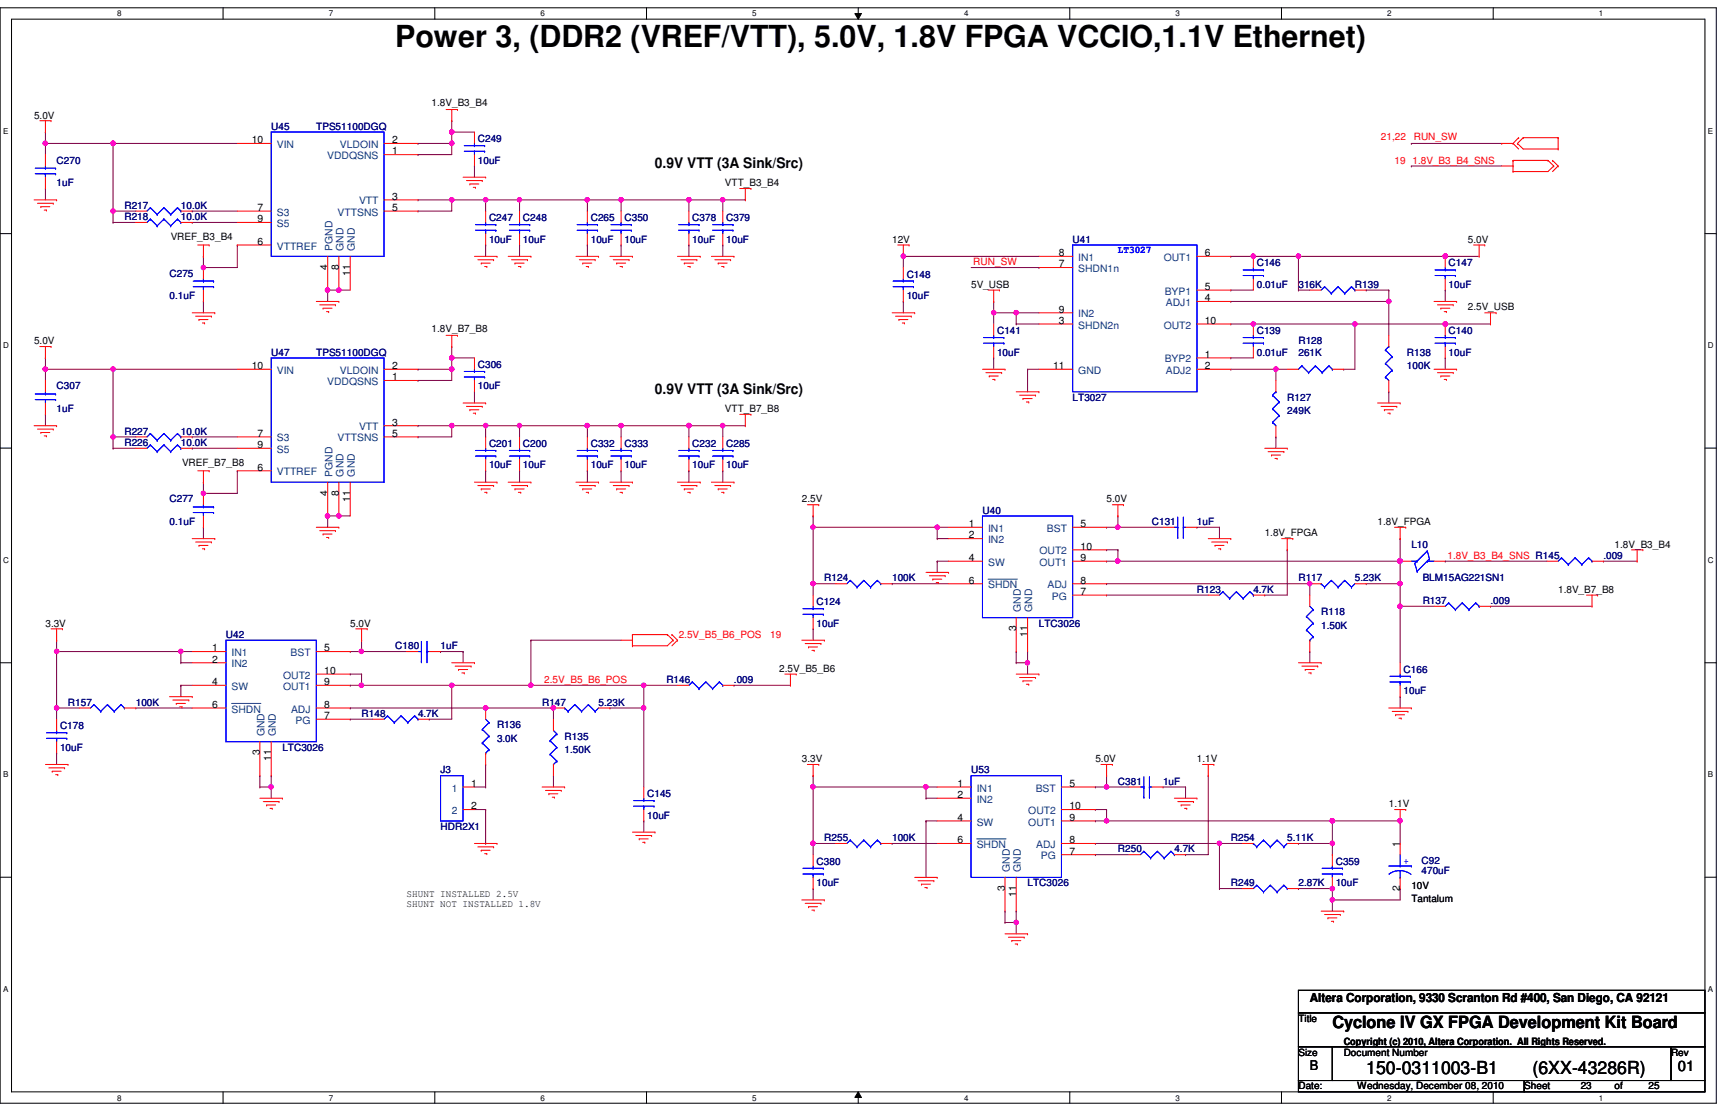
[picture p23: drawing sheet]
<svg xmlns="http://www.w3.org/2000/svg" width="432mm" height="279mm" viewBox="0 0 432 279" stroke-linecap="round" stroke-linejoin="round" font-family="sans-serif">
<defs><g id="words">
<text font-size="7.6" x="98.7" y="11.8">Power 3, (DDR2 (VREF/VTT), 5.0V, 1.8V FPGA VCCIO,1.1V Ethernet)</text>
<g font-size="4.5">
<text x="341.2" y="268.2">150-0311003-B1</text>
<text x="382.7" y="268.2">(6XX-43286R)</text>
</g>
<text font-size="4.2" x="332.7" y="256.8">Cyclone IV GX FPGA Development Kit Board</text>
<g font-size="3.6">
<text x="163.6" y="42">0.9V VTT (3A Sink/Src)</text>
<text x="163.6" y="98.4">0.9V VTT (3A Sink/Src)</text>
<text x="419" y="267.4">01</text>
</g>
<text font-size="3.3" x="327.1" y="267.2">B</text>
<text font-size="3.1" x="327.1" y="250.1">Altera Corporation, 9330 Scranton Rd #400, San Diego, CA 92121</text>
<g font-size="2.5">
<text x="8.5" y="29.6">5.0V</text>
<text x="107.8" y="26.5">1.8V_B3_B4</text>
<text x="62.9" y="35.8">10</text>
<text x="97.9" y="35.8">2</text>
<text x="97.9" y="38.6">1</text>
<text x="181.1" y="46.5">VTT_B3_B4</text>
<text x="64.3" y="52.7">7</text>
<text x="97.9" y="49.9">3</text>
<text x="97.9" y="52.7">5</text>
<text x="64.3" y="55.5">9</text>
<text x="42.6" y="60">VREF_B3_B4</text>
<text x="64.3" y="61.1">6</text>
<text x="222.8" y="60.6">12V</text>
<text x="264.5" y="64">8</text>
<text x="300.9" y="64">6</text>
<text x="366.6" y="60.6">5.0V</text>
<text x="81.8" y="67.4" transform="rotate(-90 81.8 67.4)">4</text>
<text x="84.6" y="67.4" transform="rotate(-90 84.6 67.4)">8</text>
<text x="87.4" y="68.9" transform="rotate(-90 87.4 68.9)">11</text>
<text x="242.5" y="71.9">5V_USB</text>
<text x="264.5" y="66.8">7</text>
<text x="300.9" y="75.2">4</text>
<text x="300.9" y="72.4">5</text>
<text x="366.6" y="77.5">2.5V_USB</text>
<text x="107.8" y="82.9">1.8V_B7_B8</text>
<text x="264.5" y="78.1">9</text>
<text x="264.5" y="80.9">3</text>
<text x="300.9" y="80.9">10</text>
<text x="8.5" y="86">5.0V</text>
<text x="300.9" y="89.3">1</text>
<text x="62.9" y="92.2">10</text>
<text x="97.9" y="95">1</text>
<text x="97.9" y="92.2">2</text>
<text x="263" y="92.2">11</text>
<text x="300.9" y="92.2">2</text>
<text x="97.9" y="106.3">3</text>
<text x="181.1" y="102.9">VTT_B7_B8</text>
<text x="64.3" y="109.1">7</text>
<text x="64.3" y="111.9">9</text>
<text x="97.9" y="109.1">5</text>
<text x="45.5" y="116.4">VREF_B7_B8</text>
<text x="64.3" y="117.5">6</text>
<text x="81.8" y="123.8" transform="rotate(-90 81.8 123.8)">4</text>
<text x="84.6" y="123.8" transform="rotate(-90 84.6 123.8)">8</text>
<text x="87.4" y="125.3" transform="rotate(-90 87.4 125.3)">11</text>
<text x="200.2" y="125.4">2.5V</text>
<text x="276.4" y="125.4">5.0V</text>
<text x="241.9" y="131.6">1</text>
<text x="269.9" y="131.6">5</text>
<text x="344" y="131.1">1.8V_FPGA</text>
<text x="241.9" y="134.5">2</text>
<text x="269.9" y="137.2">10</text>
<text x="315.8" y="133.9">1.8V_FPGA</text>
<text x="403.2" y="136.7">1.8V_B3_B4</text>
<text x="241.9" y="140.1">4</text>
<text x="269.9" y="140.1">9</text>
<text x="241.9" y="145.7">6</text>
<text x="269.9" y="148.5">7</text>
<text x="269.9" y="145.7">8</text>
<text x="389.1" y="148">1.8V_B7_B8</text>
<text x="11.3" y="156.5">3.3V</text>
<text x="87.5" y="156.5">5.0V</text>
<text x="253.7" y="157.6" transform="rotate(-90 253.7 157.6)">3</text>
<text x="256.6" y="159.1" transform="rotate(-90 256.6 159.1)">11</text>
<text x="53" y="162.6">1</text>
<text x="53" y="165.4">2</text>
<text x="81" y="162.6">5</text>
<text x="194.6" y="167.7">2.5V_B5_B6</text>
<text x="53" y="171.1">4</text>
<text x="81" y="171.1">9</text>
<text x="81" y="168.3">10</text>
<text x="53" y="176.7">6</text>
<text x="81" y="179.5">7</text>
<text x="81" y="176.7">8</text>
<text x="64.9" y="188.6" transform="rotate(-90 64.9 188.6)">3</text>
<text x="67.7" y="190.1" transform="rotate(-90 67.7 190.1)">11</text>
<text x="200.2" y="190.3">3.3V</text>
<text x="273.6" y="190.3">5.0V</text>
<text x="298.9" y="190.3">1.1V</text>
<text x="117.6" y="196.5">1</text>
<text x="239.1" y="196.5">1</text>
<text x="267.1" y="196.5">5</text>
<text x="117.6" y="202.1">2</text>
<text x="239.1" y="199.3">2</text>
<text x="267.1" y="202.1">10</text>
<text x="346.8" y="201.5">1.1V</text>
<text x="239.1" y="204.9">4</text>
<text x="267.1" y="204.9">9</text>
<text x="239.1" y="210.6">6</text>
<text x="267.1" y="213.4">7</text>
<text x="267.1" y="210.6">8</text>
<text x="349.6" y="211.4" transform="rotate(-90 349.6 211.4)">1</text>
<text x="352.5" y="221.9">10V</text>
<text x="101.6" y="223.9">SHUNT INSTALLED 2.5V</text>
<text x="101.6" y="226.5">SHUNT NOT INSTALLED 1.8V</text>
<text x="251" y="222.5" transform="rotate(-90 251 222.5)">3</text>
<text x="253.7" y="223.9" transform="rotate(-90 253.7 223.9)">11</text>
<text x="349.6" y="222.5" transform="rotate(-90 349.6 222.5)">2</text>
<text x="352.5" y="225.3">Tantalum</text>
<text x="324.3" y="255.1">Title</text>
<text x="324.3" y="263.6">Size</text>
<text x="335.6" y="260.9">Copyright (c) 2010, Altera Corporation. All Rights Reserved.</text>
<text x="335.6" y="263.6">Document Number</text>
<text x="417.3" y="263.6">Rev</text>
<text x="324.3" y="272">Date:</text>
<text x="339" y="272">Wednesday, December 08, 2010</text>
<text x="380.7" y="272">Sheet</text>
<text x="394.8" y="272">23</text>
<text x="403.2" y="272">of</text>
<text x="411.7" y="272">25</text>
</g>
<g font-size="2.5" fill="#000080">
<text x="67.7" y="32.4">U45</text>
<text x="79" y="32.4">TPS51100DGQ</text>
<text x="119.3" y="35.5">C249</text>
<text x="14.1" y="40.9">C270</text>
<text x="119.3" y="40.9">10uF</text>
<text x="14.1" y="46.5">1uF</text>
<text x="31.1" y="52.2">R217</text>
<text x="45.2" y="52.2">10.0K</text>
<text x="31.1" y="54.9">R218</text>
<text x="45.2" y="54.9">10.0K</text>
<text x="122.1" y="55.2">C247</text>
<text x="130.6" y="55.2">C248</text>
<text x="147.5" y="55.2">C265</text>
<text x="156" y="55.2">C350</text>
<text x="172.9" y="55.2">C378</text>
<text x="181.4" y="55.2">C379</text>
<text x="122.1" y="60.6">10uF</text>
<text x="130.6" y="60.6">10uF</text>
<text x="147.5" y="60.6">10uF</text>
<text x="156" y="60.6">10uF</text>
<text x="172.9" y="60.6">10uF</text>
<text x="181.4" y="60.6">10uF</text>
<text x="267.9" y="60.6">U41</text>
<text x="42.3" y="69">C275</text>
<text x="226.4" y="69.3">C148</text>
<text x="313.9" y="66.5">C146</text>
<text x="313.9" y="71.9">0.01uF</text>
<text x="324.3" y="71.9">316K</text>
<text x="338.4" y="71.9">R139</text>
<text x="361.8" y="66.5">C147</text>
<text x="361.8" y="71.9">10uF</text>
<text x="42.3" y="74.7">0.1uF</text>
<text x="226.4" y="74.7">10uF</text>
<text x="249" y="83.4">C141</text>
<text x="313.9" y="83.4">C139</text>
<text x="361.8" y="83.4">C140</text>
<text x="67.7" y="88.8">U47</text>
<text x="79" y="88.8">TPS51100DGQ</text>
<text x="249" y="88.8">10uF</text>
<text x="313.9" y="88.8">0.01uF</text>
<text x="324.3" y="86">R128</text>
<text x="324.3" y="88.8">261K</text>
<text x="351.4" y="88.8">R138</text>
<text x="361.8" y="88.8">10uF</text>
<text x="119.3" y="91.9">C306</text>
<text x="351.4" y="92.2">100K</text>
<text x="14.1" y="97.2">C307</text>
<text x="119.3" y="97.2">10uF</text>
<text x="267.9" y="100.1">LT3027</text>
<text x="321.5" y="100.1">R127</text>
<text x="14.1" y="102.9">1uF</text>
<text x="321.5" y="103.5">249K</text>
<text x="31.1" y="108.5">R227</text>
<text x="31.1" y="111.3">R226</text>
<text x="45.2" y="108.5">10.0K</text>
<text x="45.2" y="111.3">10.0K</text>
<text x="122.1" y="111.6">C201</text>
<text x="130.6" y="111.6">C200</text>
<text x="147.5" y="111.6">C332</text>
<text x="156" y="111.6">C333</text>
<text x="172.9" y="111.6">C232</text>
<text x="181.4" y="111.6">C285</text>
<text x="122.1" y="117">10uF</text>
<text x="130.6" y="117">10uF</text>
<text x="147.5" y="117">10uF</text>
<text x="156" y="117">10uF</text>
<text x="172.9" y="117">10uF</text>
<text x="181.4" y="117">10uF</text>
<text x="42.3" y="125.4">C277</text>
<text x="42.3" y="131.1">0.1uF</text>
<text x="245.4" y="128.3">U40</text>
<text x="287.7" y="131.1">C131</text>
<text x="298.9" y="131.1">1uF</text>
<text x="352.5" y="136.7">L10</text>
<text x="400.4" y="139.5">.009</text>
<text x="205.9" y="145.2">R124</text>
<text x="222.8" y="145.2">100K</text>
<text x="298.9" y="148">R123</text>
<text x="313" y="148">4.7K</text>
<text x="324.3" y="145.2">R117</text>
<text x="338.4" y="145.2">5.23K</text>
<text x="355.3" y="145.2">BLM15AG221SN1</text>
<text x="203.9" y="151.1">C124</text>
<text x="329.9" y="153.6">R118</text>
<text x="355.3" y="150.8">R137</text>
<text x="372.2" y="150.8">.009</text>
<text x="56.4" y="159.3">U42</text>
<text x="203.9" y="156.5">10uF</text>
<text x="259.5" y="156.5">LTC3026</text>
<text x="329.9" y="157">1.50K</text>
<text x="98.7" y="162.1">C180</text>
<text x="110" y="162.1">1uF</text>
<text x="166.4" y="170.6">R146</text>
<text x="183.3" y="170.6">.009</text>
<text x="350.5" y="168">C166</text>
<text x="350.5" y="173.4">10uF</text>
<text x="17" y="176.2">R157</text>
<text x="33.9" y="176.2">100K</text>
<text x="90.3" y="179">R148</text>
<text x="104.4" y="179">4.7K</text>
<text x="135.4" y="176.2">R147</text>
<text x="149.5" y="176.2">5.23K</text>
<text x="15" y="182.1">C178</text>
<text x="124.1" y="181.8">R136</text>
<text x="124.1" y="185.2">3.0K</text>
<text x="141" y="184.7">R135</text>
<text x="15" y="187.5">10uF</text>
<text x="70.5" y="187.5">LTC3026</text>
<text x="141" y="188">1.50K</text>
<text x="110" y="193.1">J3</text>
<text x="242.5" y="193.1">U53</text>
<text x="279.2" y="195.9">C381</text>
<text x="290.4" y="195.9">1uF</text>
<text x="161.6" y="199">C145</text>
<text x="110" y="207.2">HDR2X1</text>
<text x="161.6" y="204.4">10uF</text>
<text x="203.9" y="215.9">C380</text>
<text x="205.9" y="210">R255</text>
<text x="222.8" y="210">100K</text>
<text x="279.2" y="212.9">R250</text>
<text x="293.3" y="212.9">4.7K</text>
<text x="307.4" y="210">R254</text>
<text x="321.5" y="210">5.11K</text>
<text x="333.6" y="215.9">C359</text>
<text x="355" y="215.6">C92</text>
<text x="203.9" y="221.3">10uF</text>
<text x="256.6" y="221.3">LTC3026</text>
<text x="307.4" y="221.3">R249</text>
<text x="324.3" y="221.3">2.87K</text>
<text x="333.6" y="221.3">10uF</text>
<text x="355" y="218.2">470uF</text>
</g>
<g font-size="2.5" fill="#f00">
<text x="344.9" y="34.9">21,22</text>
<text x="353.1" y="34.9">RUN_SW</text>
<text x="348.3" y="40.9">19</text>
<text x="352.8" y="40.9">1.8V_B3_B4_SNS</text>
<text x="243.1" y="66.3">RUN_SW</text>
<text x="361.5" y="139.6">1.8V_B3_B4_SNS R145</text>
<text x="169.5" y="159.3">2.5V_B5_B6_POS</text>
<text x="192.4" y="159.3">19</text>
<text x="135.9" y="170.6">2.5V_B5_B6_POS</text>
</g>
<g font-size="2.5" fill="#004080">
<text x="69.1" y="37">VIN</text>
<text x="81.7" y="39.8">VDDQSNS</text>
<text x="84.9" y="37">VLDOIN</text>
<text x="69.1" y="53.8">S3</text>
<text x="84.3" y="53.8">VTTSNS</text>
<text x="89.7" y="51.1">VTT</text>
<text x="69.1" y="56.7">S5</text>
<text x="69.1" y="62.3">VTTREF</text>
<text x="83" y="62.6" transform="rotate(-90 83 62.6)">PGND</text>
<text x="85.8" y="62.6" transform="rotate(-90 85.8 62.6)">GND</text>
<text x="88.6" y="62.6" transform="rotate(-90 88.6 62.6)">GND</text>
<text x="269.3" y="65.2">IN1</text>
<text x="290.6" y="65.2">OUT1</text>
<text x="269.3" y="67.9">SHDN1n</text>
<text x="290.9" y="73.6">BYP1</text>
<text x="291.2" y="76.4">ADJ1</text>
<text x="269.3" y="79.2">IN2</text>
<text x="269.3" y="82">SHDN2n</text>
<text x="290.6" y="82">OUT2</text>
<text x="69.1" y="93.3">VIN</text>
<text x="84.9" y="93.3">VLDOIN</text>
<text x="269.3" y="93.3">GND</text>
<text x="290.9" y="90.5">BYP2</text>
<text x="291.2" y="93.3">ADJ2</text>
<text x="81.7" y="96.1">VDDQSNS</text>
<text x="89.7" y="107.4">VTT</text>
<text x="69.1" y="110.2">S3</text>
<text x="69.1" y="113.1">S5</text>
<text x="84.3" y="110.2">VTTSNS</text>
<text x="69.1" y="118.7">VTTREF</text>
<text x="83" y="119" transform="rotate(-90 83 119)">PGND</text>
<text x="85.8" y="119" transform="rotate(-90 85.8 119)">GND</text>
<text x="88.6" y="119" transform="rotate(-90 88.6 119)">GND</text>
<text x="246.8" y="132.8">IN1</text>
<text x="246.8" y="135.6">IN2</text>
<text x="261.5" y="132.8">BST</text>
<text x="246.8" y="141.3">SW</text>
<text x="259.6" y="141.3">OUT1</text>
<text x="259.6" y="138.4">OUT2</text>
<text x="246.8" y="146.9">SHDN</text>
<text x="261.6" y="146.9">ADJ</text>
<text x="262.7" y="149.7">PG</text>
<text x="255" y="152.8" transform="rotate(-90 255 152.8)">GND</text>
<text x="257.8" y="152.8" transform="rotate(-90 257.8 152.8)">GND</text>
<text x="57.8" y="163.8">IN1</text>
<text x="57.8" y="166.6">IN2</text>
<text x="72.6" y="163.8">BST</text>
<text x="57.8" y="172.3">SW</text>
<text x="70.7" y="172.3">OUT1</text>
<text x="70.7" y="169.5">OUT2</text>
<text x="57.8" y="177.9">SHDN</text>
<text x="72.7" y="177.9">ADJ</text>
<text x="66.1" y="183.8" transform="rotate(-90 66.1 183.8)">GND</text>
<text x="68.9" y="183.8" transform="rotate(-90 68.9 183.8)">GND</text>
<text x="73.8" y="180.7">PG</text>
<text x="112.8" y="197.7">1</text>
<text x="243.9" y="197.7">IN1</text>
<text x="258.7" y="197.7">BST</text>
<text x="112.8" y="203.3">2</text>
<text x="243.9" y="200.4">IN2</text>
<text x="256.8" y="203.3">OUT2</text>
<text x="243.9" y="206.1">SW</text>
<text x="256.8" y="206.1">OUT1</text>
<text x="243.9" y="211.8">SHDN</text>
<text x="258.8" y="211.8">ADJ</text>
<text x="259.9" y="214.5">PG</text>
<text x="252.2" y="217.7" transform="rotate(-90 252.2 217.7)">GND</text>
<text x="255" y="217.7" transform="rotate(-90 255 217.7)">GND</text>
</g>
<g font-size="2.5" fill="#00f">
<text x="279.2" y="63.2">LT3027</text>
<text x="350.5" y="215.7">+</text>
</g>
<g font-size="2">
<text x="29.3" y="4.1">8</text>
<text x="82.1" y="4.1">7</text>
<text x="135" y="4.1">6</text>
<text x="187.9" y="4.1">5</text>
<text x="240.7" y="4.1">4</text>
<text x="293.6" y="4.1">3</text>
<text x="346.5" y="4.1">2</text>
<text x="399.3" y="4.1">1</text>
<text x=".8" y="33.4">E</text>
<text x="426.5" y="33.4">E</text>
<text x=".8" y="86.9">D</text>
<text x="426.5" y="86.9">D</text>
<text x=".8" y="140.5">C</text>
<text x="426.5" y="140.5">C</text>
<text x=".8" y="194.1">B</text>
<text x="426.5" y="194.1">B</text>
<text x=".8" y="247.6">A</text>
<text x="426.5" y="247.6">A</text>
<text x="29.3" y="274.8">8</text>
<text x="82.1" y="274.8">7</text>
<text x="135" y="274.8">6</text>
<text x="187.9" y="274.8">5</text>
<text x="240.7" y="274.8">4</text>
<text x="293.6" y="274.8">3</text>
<text x="346.5" y="274.8">2</text>
<text x="399.3" y="274.8">1</text>
</g>
</g></defs>
<path d="M0 1.9h428.6v273.6h-428.6zM2.9 4.8h422.9v267.8h-422.9z" fill="none" stroke="#000" stroke-width=".25"/>
<g fill="#fff">
<path d="M29.3 2.3h1.1v2.2h-1.1z"/>
<path d="M29.3 273h1.1v2.2h-1.1z"/>
</g>
<path d="M55.7 1.9v2.9M55.7 272.6v2.9" fill="none" stroke="#000" stroke-width=".25"/>
<g fill="#fff">
<path d="M82.1 2.3h1.1v2.2h-1.1z"/>
<path d="M82.1 273h1.1v2.2h-1.1z"/>
</g>
<path d="M108.6 1.9v2.9M108.6 272.6v2.9" fill="none" stroke="#000" stroke-width=".25"/>
<g fill="#fff">
<path d="M135 2.3h1.1v2.2h-1.1z"/>
<path d="M135 273h1.1v2.2h-1.1z"/>
</g>
<path d="M161.5 1.9v2.9M161.5 272.6v2.9" fill="none" stroke="#000" stroke-width=".25"/>
<g fill="#fff">
<path d="M187.9 2.3h1.1v2.2h-1.1z"/>
<path d="M187.9 273h1.1v2.2h-1.1z"/>
</g>
<path d="M213.5 3.4h1.6l-.8 1.4zM214.3 1.9v2.9M214.3 272.6l.8 1.4h-1.6zM214.3 272.6v2.9" fill="none" stroke="#000" stroke-width=".25"/>
<path d="M213.5 3.4h1.6l-.8 1.4zM214.3 272.6l.8 1.4h-1.6z" fill="#000"/>
<g fill="#fff">
<path d="M240.7 2.3h1.2v2.2h-1.2z"/>
<path d="M240.7 273h1.2v2.2h-1.2z"/>
</g>
<path d="M267.2 1.9v2.9M267.2 272.6v2.9" fill="none" stroke="#000" stroke-width=".25"/>
<g fill="#fff">
<path d="M293.6 2.3h1.1v2.2h-1.1z"/>
<path d="M293.6 273h1.1v2.2h-1.1z"/>
</g>
<path d="M320 1.9v2.9M320 272.6v2.9" fill="none" stroke="#000" stroke-width=".25"/>
<g fill="#fff">
<path d="M346.5 2.3h1.1v2.2h-1.1z"/>
<path d="M346.5 273h1.1v2.2h-1.1z"/>
</g>
<path d="M372.9 1.9v2.9M372.9 272.6v2.9" fill="none" stroke="#000" stroke-width=".25"/>
<g fill="#fff">
<path d="M399.3 2.3h1.1v2.2h-1.1z"/>
<path d="M399.3 273h1.1v2.2h-1.1z"/>
<path d="M.8 31.5h1.3v2.3h-1.3z"/>
<path d="M426.5 31.5h1.3v2.3h-1.3z"/>
<path d="M.8 85.1h1.4v2.2h-1.4z"/>
<path d="M426.5 85.1h1.4v2.2h-1.4z"/>
</g>
<path d="M0 58.3h2.9M425.8 58.3h2.8" fill="none" stroke="#000" stroke-width=".25"/>
<g fill="#fff">
<path d="M.8 138.6h1.4v2.3h-1.4z"/>
<path d="M426.5 138.6h1.4v2.3h-1.4z"/>
</g>
<path d="M0 111.9h2.9M425.8 111.9h2.8" fill="none" stroke="#000" stroke-width=".25"/>
<g fill="#fff">
<path d="M.8 192.2h1.3v2.3h-1.3z"/>
<path d="M426.5 192.2h1.3v2.3h-1.3z"/>
</g>
<path d="M0 165.5h2.9M425.8 165.5h2.8" fill="none" stroke="#000" stroke-width=".25"/>
<g fill="#fff">
<path d="M.8 245.8h1.3v2.2h-1.3z"/>
<path d="M426.5 245.8h1.3v2.2h-1.3z"/>
</g>
<path d="M0 219h2.9M425.8 219h2.8" fill="none" stroke="#000" stroke-width=".25"/>
<path d="M50.8 66.8h.1M50.8 66.8h8.5" fill="none" stroke="#800040" stroke-width=".25"/>
<circle cx="50.8" cy="66.8" r=".56" fill="#f0f"/>
<circle cx="50.8" cy="66.8" r=".56" fill="none" stroke="#f0f" stroke-width=".25"/>
<path d="M121.3 49.9h.1M121.3 49.9v2.8M155.1 49.9h.1M155.1 49.9h16.9M50.8 75.3h.1M50.8 64h.1M50.8 64v2.8M50.8 75.3v2.8" fill="none" stroke="#800040" stroke-width=".25"/>
<circle cx="172" cy="49.9" r=".55" fill="#f0f"/>
<circle cx="172" cy="49.9" r=".55" fill="none" stroke="#f0f" stroke-width=".25"/>
<circle cx="155.1" cy="49.9" r=".56" fill="#f0f"/>
<circle cx="155.1" cy="49.9" r=".56" fill="none" stroke="#f0f" stroke-width=".25"/>
<g fill="none" stroke="#800040" stroke-width=".25">
<path d="M104.4 52.7h.1M104.4 52.7h8.4M112.8 49.9h.1M112.8 49.9h8.5M146.7 49.9h.1M146.7 49.9v2.8M146.7 49.9h8.4M155.1 49.9h.1M155.1 49.9v2.8M172 49.9h.1M172 49.9v2.8M172 49.9h8.5"/>
<path d="M121.3 61.2h.1M121.3 61.2v2.8M129.8 61.2h.1M129.8 61.2v2.8M180.5 61.2h.1M180.5 61.2v2.8"/>
</g>
<circle cx="172" cy="49.9" r=".55" fill="#f0f"/>
<circle cx="172" cy="49.9" r=".55" fill="none" stroke="#f0f" stroke-width=".25"/>
<path d="M104.4 49.9h.1M104.4 49.9h8.4M112.8 49.9h.1M112.8 49.9v2.8M180.5 49.9h.1M180.5 49.9v2.8M172 61.2h.1M172 61.2v2.8" fill="none" stroke="#800040" stroke-width=".25"/>
<circle cx="112.8" cy="49.9" r=".56" fill="#f0f"/>
<circle cx="112.8" cy="49.9" r=".56" fill="none" stroke="#f0f" stroke-width=".25"/>
<path d="M129.8 49.9h.1M129.8 49.9h16.9M146.7 61.2h.1M146.7 61.2v2.8M155.1 61.2h.1M155.1 61.2v2.8" fill="none" stroke="#800040" stroke-width=".25"/>
<circle cx="146.6" cy="49.9" r=".56" fill="#f0f"/>
<circle cx="146.6" cy="49.9" r=".56" fill="none" stroke="#f0f" stroke-width=".25"/>
<circle cx="129.7" cy="49.9" r=".55" fill="#f0f"/>
<circle cx="129.7" cy="49.9" r=".55" fill="none" stroke="#f0f" stroke-width=".25"/>
<path d="M129.8 49.9h.1M129.8 49.9v2.8M180.5 49.9h.1M180.5 49.9h5.6" fill="none" stroke="#800040" stroke-width=".25"/>
<circle cx="180.5" cy="49.9" r=".56" fill="#f0f"/>
<circle cx="180.5" cy="49.9" r=".56" fill="none" stroke="#f0f" stroke-width=".25"/>
<path d="M121.3 49.9h.1M121.3 49.9h8.5" fill="none" stroke="#800040" stroke-width=".25"/>
<circle cx="121.3" cy="49.9" r=".56" fill="#f0f"/>
<circle cx="121.3" cy="49.9" r=".56" fill="none" stroke="#f0f" stroke-width=".25"/>
<path d="M112.8 33h.1M112.8 33h5.7" fill="none" stroke="#800040" stroke-width=".25"/>
<circle cx="112.8" cy="33" r=".55" fill="#f0f"/>
<circle cx="112.8" cy="33" r=".55" fill="none" stroke="#f0f" stroke-width=".25"/>
<path d="M104.4 38.6h.1M112.8 35.8h.1M112.8 33h.1M112.8 33v5.6h-8.4" fill="none" stroke="#800040" stroke-width=".25"/>
<circle cx="112.8" cy="35.8" r=".56" fill="#f0f"/>
<circle cx="112.8" cy="35.8" r=".56" fill="none" stroke="#f0f" stroke-width=".25"/>
<circle cx="112.8" cy="33" r=".55" fill="#f0f"/>
<circle cx="112.8" cy="33" r=".55" fill="none" stroke="#f0f" stroke-width=".25"/>
<path d="M104.4 35.8h.1M104.4 35.8h8.4M118.5 41.4h.1M118.5 41.4v2.8M59.3 61.2h.1M59.3 61.2v5.6M81.8 72.4h.1M81.8 72.4v2.9M81.8 72.4h2.8" fill="none" stroke="#800040" stroke-width=".25"/>
<circle cx="84.6" cy="72.4" r=".56" fill="#f0f"/>
<circle cx="84.6" cy="72.4" r=".56" fill="none" stroke="#f0f" stroke-width=".25"/>
<circle cx="81.8" cy="72.4" r=".56" fill="#f0f"/>
<circle cx="81.8" cy="72.4" r=".56" fill="none" stroke="#f0f" stroke-width=".25"/>
<path d="M28.2 52.7h.1M28.2 52.7v2.8" fill="none" stroke="#800040" stroke-width=".25"/>
<circle cx="28.2" cy="52.7" r=".56" fill="#f0f"/>
<circle cx="28.2" cy="52.7" r=".56" fill="none" stroke="#f0f" stroke-width=".25"/>
<path d="M11.3 35.8h.1M11.3 35.8h16.9M28.2 55.5h.1M28.2 55.5h5.7" fill="none" stroke="#800040" stroke-width=".25"/>
<circle cx="11.3" cy="35.8" r=".56" fill="#f0f"/>
<circle cx="11.3" cy="35.8" r=".56" fill="none" stroke="#f0f" stroke-width=".25"/>
<path d="M28.2 35.8h.1M28.2 35.8v16.9M28.2 35.8h31.1M28.2 52.7h.1M28.2 52.7h5.7M48 52.7h.1M48 52.7h11.3M84.6 72.4h.1M84.6 72.4h2.9" fill="none" stroke="#800040" stroke-width=".25"/>
<circle cx="28.2" cy="35.8" r=".56" fill="#f0f"/>
<circle cx="28.2" cy="35.8" r=".56" fill="none" stroke="#f0f" stroke-width=".25"/>
<path d="M11.3 35.8h.1M11.3 33h.1M11.3 33v5.6M112.8 30.1h.1M112.8 30.1v2.9M11.3 47.1h.1M11.3 47.1v2.8M48 55.5h.1M48 55.5h11.3M50.8 123.2h.1M50.8 123.2h8.5" fill="none" stroke="#800040" stroke-width=".25"/>
<circle cx="50.8" cy="123.2" r=".56" fill="#f0f"/>
<circle cx="50.8" cy="123.2" r=".56" fill="none" stroke="#f0f" stroke-width=".25"/>
<path d="M121.3 106.3h.1M121.3 106.3v2.8M155.1 106.3h.1M155.1 106.3h16.9M50.8 131.7h.1M50.8 120.4h.1M50.8 120.4v2.8M50.8 131.7v2.8" fill="none" stroke="#800040" stroke-width=".25"/>
<circle cx="172" cy="106.3" r=".55" fill="#f0f"/>
<circle cx="172" cy="106.3" r=".55" fill="none" stroke="#f0f" stroke-width=".25"/>
<circle cx="155.1" cy="106.3" r=".56" fill="#f0f"/>
<circle cx="155.1" cy="106.3" r=".56" fill="none" stroke="#f0f" stroke-width=".25"/>
<g fill="none" stroke="#800040" stroke-width=".25">
<path d="M104.4 109.1h.1M104.4 109.1h8.4M112.8 106.3h.1M112.8 106.3h8.5M121.3 117.6h.1M121.3 117.6v2.8M129.8 117.6h.1M129.8 117.6v2.8M146.7 106.3h.1M146.7 106.3v2.8M146.7 106.3h8.4M155.1 106.3h.1"/>
<path d="M155.1 106.3v2.8M172 106.3h.1M172 106.3v2.8M172 106.3h8.5M180.5 117.6h.1M180.5 117.6v2.8"/>
</g>
<circle cx="172" cy="106.3" r=".55" fill="#f0f"/>
<circle cx="172" cy="106.3" r=".55" fill="none" stroke="#f0f" stroke-width=".25"/>
<path d="M104.4 106.3h.1M104.4 106.3h8.4M112.8 106.3h.1M112.8 106.3v2.8M172 117.6h.1M172 117.6v2.8M180.5 106.3h.1M180.5 106.3v2.8" fill="none" stroke="#800040" stroke-width=".25"/>
<circle cx="112.8" cy="106.3" r=".56" fill="#f0f"/>
<circle cx="112.8" cy="106.3" r=".56" fill="none" stroke="#f0f" stroke-width=".25"/>
<path d="M129.8 106.3h.1M129.8 106.3h16.9M146.7 117.6h.1M146.7 117.6v2.8M155.1 117.6h.1M155.1 117.6v2.8" fill="none" stroke="#800040" stroke-width=".25"/>
<circle cx="146.6" cy="106.3" r=".56" fill="#f0f"/>
<circle cx="146.6" cy="106.3" r=".56" fill="none" stroke="#f0f" stroke-width=".25"/>
<circle cx="129.7" cy="106.3" r=".55" fill="#f0f"/>
<circle cx="129.7" cy="106.3" r=".55" fill="none" stroke="#f0f" stroke-width=".25"/>
<path d="M129.8 106.3h.1M129.8 106.3v2.8M180.5 106.3h.1M180.5 106.3h5.6" fill="none" stroke="#800040" stroke-width=".25"/>
<circle cx="180.5" cy="106.3" r=".56" fill="#f0f"/>
<circle cx="180.5" cy="106.3" r=".56" fill="none" stroke="#f0f" stroke-width=".25"/>
<path d="M121.3 106.3h.1M121.3 106.3h8.5" fill="none" stroke="#800040" stroke-width=".25"/>
<circle cx="121.3" cy="106.3" r=".56" fill="#f0f"/>
<circle cx="121.3" cy="106.3" r=".56" fill="none" stroke="#f0f" stroke-width=".25"/>
<path d="M112.8 89.4h.1M112.8 89.4h5.7" fill="none" stroke="#800040" stroke-width=".25"/>
<circle cx="112.8" cy="89.3" r=".55" fill="#f0f"/>
<circle cx="112.8" cy="89.3" r=".55" fill="none" stroke="#f0f" stroke-width=".25"/>
<path d="M104.4 95h.1M112.8 92.2h.1M112.8 89.4h.1M112.8 89.4v5.6h-8.4" fill="none" stroke="#800040" stroke-width=".25"/>
<circle cx="112.8" cy="92.2" r=".56" fill="#f0f"/>
<circle cx="112.8" cy="92.2" r=".56" fill="none" stroke="#f0f" stroke-width=".25"/>
<circle cx="112.8" cy="89.3" r=".55" fill="#f0f"/>
<circle cx="112.8" cy="89.3" r=".55" fill="none" stroke="#f0f" stroke-width=".25"/>
<path d="M104.4 92.2h.1M104.4 92.2h8.4M118.5 97.8h.1M118.5 97.8v2.8M59.3 117.6h.1M59.3 117.6v5.6M81.8 128.8h.1M81.8 128.8v2.9M81.8 128.8h2.8" fill="none" stroke="#800040" stroke-width=".25"/>
<circle cx="84.6" cy="128.8" r=".56" fill="#f0f"/>
<circle cx="84.6" cy="128.8" r=".56" fill="none" stroke="#f0f" stroke-width=".25"/>
<circle cx="81.8" cy="128.8" r=".56" fill="#f0f"/>
<circle cx="81.8" cy="128.8" r=".56" fill="none" stroke="#f0f" stroke-width=".25"/>
<path d="M28.2 109.1h.1M28.2 109.1v2.8" fill="none" stroke="#800040" stroke-width=".25"/>
<circle cx="28.2" cy="109.1" r=".56" fill="#f0f"/>
<circle cx="28.2" cy="109.1" r=".56" fill="none" stroke="#f0f" stroke-width=".25"/>
<path d="M11.3 92.2h.1M11.3 92.2h16.9M28.2 111.9h.1M28.2 111.9h5.7" fill="none" stroke="#800040" stroke-width=".25"/>
<circle cx="11.3" cy="92.2" r=".56" fill="#f0f"/>
<circle cx="11.3" cy="92.2" r=".56" fill="none" stroke="#f0f" stroke-width=".25"/>
<path d="M28.2 92.2h.1M28.2 92.2v16.9M28.2 92.2h31.1M28.2 109.1h.1M28.2 109.1h5.7M48 109.1h.1M48 109.1h11.3M84.6 128.8h.1M84.6 128.8h2.9" fill="none" stroke="#800040" stroke-width=".25"/>
<circle cx="28.2" cy="92.2" r=".56" fill="#f0f"/>
<circle cx="28.2" cy="92.2" r=".56" fill="none" stroke="#f0f" stroke-width=".25"/>
<g fill="none" stroke="#800040" stroke-width=".25">
<path d="M11.3 92.2h.1M11.3 89.4h.1M11.3 89.4v5.6M112.8 86.5h.1M112.8 86.5v2.9M11.3 103.5h.1M11.3 103.5v2.8M48 111.9h.1M48 111.9h11.3M276.4 131.7h.1M276.4 131.7h2.8M349.7 151.4h.1"/>
<path d="M349.7 151.4h8.4M372.2 151.4h.1M372.2 151.4h25.4M400.4 140.1h.1M400.4 140.1h8.5"/>
</g>
<circle cx="349.6" cy="151.4" r=".56" fill="#f0f"/>
<circle cx="349.6" cy="151.4" r=".56" fill="none" stroke="#f0f" stroke-width=".25"/>
<path d="M349.7 145.8h.1M349.7 145.8v5.6" fill="none" stroke="#800040" stroke-width=".25"/>
<circle cx="349.6" cy="145.7" r=".55" fill="#f0f"/>
<circle cx="349.6" cy="145.7" r=".55" fill="none" stroke="#f0f" stroke-width=".25"/>
<path d="M279.2 140.1h.1M279.2 140.1h70.5M256.6 162.7h.1M256.6 162.7v2.8" fill="none" stroke="#800040" stroke-width=".25"/>
<circle cx="349.6" cy="140.1" r=".56" fill="#f0f"/>
<circle cx="349.6" cy="140.1" r=".56" fill="none" stroke="#f0f" stroke-width=".25"/>
<circle cx="279.1" cy="140.1" r=".56" fill="#f0f"/>
<circle cx="279.1" cy="140.1" r=".56" fill="none" stroke="#f0f" stroke-width=".25"/>
<path d="M327.1 145.8h.1M327.1 145.8v2.8" fill="none" stroke="#800040" stroke-width=".25"/>
<circle cx="327.1" cy="145.7" r=".54" fill="#f0f"/>
<circle cx="327.1" cy="145.7" r=".54" fill="none" stroke="#f0f" stroke-width=".25"/>
<path d="M349.7 140.1h.1M349.7 140.1v5.7" fill="none" stroke="#800040" stroke-width=".25"/>
<circle cx="349.6" cy="140.1" r=".56" fill="#f0f"/>
<circle cx="349.6" cy="140.1" r=".56" fill="none" stroke="#f0f" stroke-width=".25"/>
<path d="M341.2 145.8h.1M341.2 145.8h8.5M256.6 165.5h.1M256.6 165.5v2.8" fill="none" stroke="#800040" stroke-width=".25"/>
<circle cx="256.6" cy="165.5" r=".55" fill="#f0f"/>
<circle cx="256.6" cy="165.5" r=".55" fill="none" stroke="#f0f" stroke-width=".25"/>
<path d="M234.1 131.7h.1M234.1 131.7v2.8M276.4 148.6h.1M276.4 148.6h25.4" fill="none" stroke="#800040" stroke-width=".25"/>
<circle cx="234.1" cy="131.6" r=".55" fill="#f0f"/>
<circle cx="234.1" cy="131.6" r=".55" fill="none" stroke="#f0f" stroke-width=".25"/>
<path d="M203.1 131.7h.1M203.1 131.7h31M234.1 134.5h.1M234.1 134.5h2.8M234.1 140.1h.1M234.1 140.1h2.8" fill="none" stroke="#800040" stroke-width=".25"/>
<circle cx="203" cy="131.6" r=".55" fill="#f0f"/>
<circle cx="203" cy="131.6" r=".55" fill="none" stroke="#f0f" stroke-width=".25"/>
<g fill="none" stroke="#800040" stroke-width=".25">
<path d="M203.1 128.8h.1M203.1 128.8v2.9M234.1 131.7h.1M234.1 131.7h2.8M203.1 145.8h.1M203.1 145.8v2.8M222.8 145.8h.1M222.8 145.8h14.1M234.1 140.1h.1M234.1 140.1v2.8M315.8 148.6h.1M315.8 148.6h5.7"/>
<path d="M253.8 162.7h.1M253.8 165.5h.1M253.8 162.7v2.8M253.8 165.5h2.8M327.1 162.7h.1M327.1 162.7v2.8M349.7 173.9h.1M349.7 173.9v2.9"/>
</g>
<circle cx="203" cy="145.7" r=".55" fill="#f0f"/>
<circle cx="203" cy="145.7" r=".55" fill="none" stroke="#f0f" stroke-width=".25"/>
<path d="M279.2 131.7h.1M279.2 131.7h11.2" fill="none" stroke="#800040" stroke-width=".25"/>
<circle cx="279.2" cy="131.6" r=".55" fill="#f0f"/>
<circle cx="279.2" cy="131.6" r=".55" fill="none" stroke="#f0f" stroke-width=".25"/>
<g fill="none" stroke="#800040" stroke-width=".25">
<path d="M225.6 75.3h.1M225.6 75.3v2.8M307.4 75.3h.1M307.4 75.3h39.4M341.2 72.4h.1M341.2 72.4h5.6M346.8 72.4h.1M346.8 75.3h.1M346.8 72.4v11.3M203.1 131.7h.1M203.1 131.7v14.1M276.4 137.3h.1"/>
<path d="M276.4 137.3h2.8M279.2 137.3h.1M279.2 128.8h.1M279.2 137.3v2.8h-2.8M279.2 128.8v2.9M298.9 131.7h.1M298.9 131.7h5.6M304.5 131.7h.1M304.5 131.7v2.8M321.5 137.3h.1M321.5 137.3v11.3M349.7 134.5h.1"/>
<path d="M349.7 134.5v5.6M203.1 157h.1M203.1 145.8h.1M203.1 145.8h5.6M203.1 157v2.9M276.4 145.8h.1M276.4 140.1h.1M276.4 145.8h50.7M360.9 140.1h.1M360.9 140.1h25.4"/>
</g>
<circle cx="346.8" cy="75.2" r=".55" fill="#f0f"/>
<circle cx="346.8" cy="75.2" r=".55" fill="none" stroke="#f0f" stroke-width=".25"/>
<path d="M307.4 64h.1M307.4 64h5.6M324.3 64h.1M324.3 64h36.6M256.6 92.2h.1M256.6 92.2h2.9M256.6 92.2v5.6" fill="none" stroke="#800040" stroke-width=".25"/>
<circle cx="360.9" cy="64" r=".56" fill="#f0f"/>
<circle cx="360.9" cy="64" r=".56" fill="none" stroke="#f0f" stroke-width=".25"/>
<circle cx="324.3" cy="64" r=".56" fill="#f0f"/>
<circle cx="324.3" cy="64" r=".56" fill="none" stroke="#f0f" stroke-width=".25"/>
<path d="M307.4 72.4h.1M307.4 72.4h5.6M307.4 80.9h.1M307.4 80.9h5.6M338.4 80.9h.1M338.4 80.9h22.5" fill="none" stroke="#800040" stroke-width=".25"/>
<circle cx="360.9" cy="80.9" r=".56" fill="#f0f"/>
<circle cx="360.9" cy="80.9" r=".56" fill="none" stroke="#f0f" stroke-width=".25"/>
<circle cx="338.4" cy="80.9" r=".56" fill="#f0f"/>
<circle cx="338.4" cy="80.9" r=".56" fill="none" stroke="#f0f" stroke-width=".25"/>
<path d="M307.4 89.4h.1M307.4 89.4h5.6M318.6 92.2h.1M318.6 92.2h2.9" fill="none" stroke="#800040" stroke-width=".25"/>
<circle cx="318.6" cy="92.2" r=".56" fill="#f0f"/>
<circle cx="318.6" cy="92.2" r=".56" fill="none" stroke="#f0f" stroke-width=".25"/>
<path d="M313 80.9h.1M313 80.9h25.4M335.6 92.2h.1M338.4 80.9h.1M338.4 80.9v11.3h-2.8" fill="none" stroke="#800040" stroke-width=".25"/>
<circle cx="313" cy="80.9" r=".55" fill="#f0f"/>
<circle cx="313" cy="80.9" r=".55" fill="none" stroke="#f0f" stroke-width=".25"/>
<path d="M248.2 75.3h.1M248.2 78.1h.1M248.2 75.3v5.6M253.8 78.1h.1M253.8 78.1h5.7M318.6 109.1h.1M318.6 109.1v2.8" fill="none" stroke="#800040" stroke-width=".25"/>
<circle cx="253.8" cy="78.1" r=".56" fill="#f0f"/>
<circle cx="253.8" cy="78.1" r=".56" fill="none" stroke="#f0f" stroke-width=".25"/>
<path d="M248.2 78.1h.1M248.2 78.1h5.6M253.8 78.1h.1M253.8 78.1v2.8M360.9 72.4h.1M360.9 72.4v2.9M253.8 80.9h.1M253.8 80.9h5.7M360.9 89.4h.1M360.9 89.4v2.8" fill="none" stroke="#800040" stroke-width=".25"/>
<circle cx="248.2" cy="78.1" r=".56" fill="#f0f"/>
<circle cx="248.2" cy="78.1" r=".56" fill="none" stroke="#f0f" stroke-width=".25"/>
<path d="M225.6 64h.1M225.6 64v2.8M225.6 64h33.9" fill="none" stroke="#800040" stroke-width=".25"/>
<circle cx="225.6" cy="64" r=".56" fill="#f0f"/>
<circle cx="225.6" cy="64" r=".56" fill="none" stroke="#f0f" stroke-width=".25"/>
<path d="M360.9 64h.1M360.9 64h8.5M346.8 97.8h.1M346.8 97.8v2.8" fill="none" stroke="#800040" stroke-width=".25"/>
<circle cx="360.9" cy="64" r=".56" fill="#f0f"/>
<circle cx="360.9" cy="64" r=".56" fill="none" stroke="#f0f" stroke-width=".25"/>
<path d="M360.9 80.9h.1M360.9 80.9h11.3" fill="none" stroke="#800040" stroke-width=".25"/>
<circle cx="360.9" cy="80.9" r=".56" fill="#f0f"/>
<circle cx="360.9" cy="80.9" r=".56" fill="none" stroke="#f0f" stroke-width=".25"/>
<path d="M313 64h.1M313 64h11.3M324.3 72.4h.1M324.3 64h.1M324.3 72.4h2.8M324.3 64v8.4M248.2 89.4h.1M248.2 89.4v2.8M318.6 92.2h.1M318.6 92.2v2.8" fill="none" stroke="#800040" stroke-width=".25"/>
<circle cx="313" cy="64" r=".55" fill="#f0f"/>
<circle cx="313" cy="64" r=".55" fill="none" stroke="#f0f" stroke-width=".25"/>
<path d="M242.5 66.8h17M259.5 66.8h.1M307.4 92.2h.1M307.4 92.2h11.2M349.7 151.4h.1M349.7 151.4v14.1M253.8 230.3h.1M253.8 230.3v2.9" fill="none" stroke="#800040" stroke-width=".25"/>
<circle cx="253.8" cy="230.3" r=".55" fill="#f0f"/>
<circle cx="253.8" cy="230.3" r=".55" fill="none" stroke="#f0f" stroke-width=".25"/>
<path d="M332.7 210.6h.1M332.7 205v5.6" fill="none" stroke="#800040" stroke-width=".25"/>
<circle cx="332.7" cy="204.9" r=".56" fill="#f0f"/>
<circle cx="332.7" cy="204.9" r=".56" fill="none" stroke="#f0f" stroke-width=".25"/>
<path d="M273.6 210.6h.1M273.6 210.6h30.9M276.4 205h.1M276.4 205h56.3" fill="none" stroke="#800040" stroke-width=".25"/>
<circle cx="276.3" cy="204.9" r=".56" fill="#f0f"/>
<circle cx="276.3" cy="204.9" r=".56" fill="none" stroke="#f0f" stroke-width=".25"/>
<path d="M332.7 205h.1M332.7 205h17" fill="none" stroke="#800040" stroke-width=".25"/>
<circle cx="349.6" cy="204.9" r=".56" fill="#f0f"/>
<circle cx="349.6" cy="204.9" r=".56" fill="none" stroke="#f0f" stroke-width=".25"/>
<circle cx="332.7" cy="204.9" r=".56" fill="#f0f"/>
<circle cx="332.7" cy="204.9" r=".56" fill="none" stroke="#f0f" stroke-width=".25"/>
<path d="M349.7 210.6h.1M349.7 205v5.6M324.3 221.9h.1M324.3 221.9h8.4M332.7 221.9h.1M332.7 221.9v2.8M349.7 221.9h.1M349.7 221.9v2.8" fill="none" stroke="#800040" stroke-width=".25"/>
<circle cx="332.7" cy="221.9" r=".56" fill="#f0f"/>
<circle cx="332.7" cy="221.9" r=".56" fill="none" stroke="#f0f" stroke-width=".25"/>
<path d="M324.3 210.6h.1M324.3 210.6h8.4M332.7 224.7h.1M332.7 224.7h17" fill="none" stroke="#800040" stroke-width=".25"/>
<circle cx="332.7" cy="210.6" r=".56" fill="#f0f"/>
<circle cx="332.7" cy="210.6" r=".56" fill="none" stroke="#f0f" stroke-width=".25"/>
<path d="M203.1 196.5h.1M203.1 196.5h28.2M231.3 199.3h.1M231.3 199.3h2.8M231.3 205h.1M231.3 205h2.8" fill="none" stroke="#800040" stroke-width=".25"/>
<circle cx="203" cy="196.5" r=".56" fill="#f0f"/>
<circle cx="203" cy="196.5" r=".56" fill="none" stroke="#f0f" stroke-width=".25"/>
<path d="M231.3 205h.1M231.3 205v14.1M273.6 213.4h.1M273.6 213.4h8.4M332.7 224.7h.1M332.7 224.7v2.8" fill="none" stroke="#800040" stroke-width=".25"/>
<circle cx="332.7" cy="224.7" r=".56" fill="#f0f"/>
<circle cx="332.7" cy="224.7" r=".56" fill="none" stroke="#f0f" stroke-width=".25"/>
<path d="M203.1 193.7h.1M203.1 193.7v2.8M231.3 196.5h.1M231.3 196.5h2.8M231.3 196.5v2.8M222.8 210.6h.1M222.8 210.6h11.3M251 227.5h.1M251 230.3h.1M251 227.5v2.8M251 230.3h2.8" fill="none" stroke="#800040" stroke-width=".25"/>
<circle cx="231.2" cy="196.5" r=".56" fill="#f0f"/>
<circle cx="231.2" cy="196.5" r=".56" fill="none" stroke="#f0f" stroke-width=".25"/>
<path d="M203.1 196.5h.1M203.1 196.5v14.1M290.4 196.5h.1M290.4 196.5h5.7M296.1 196.5h.1M296.1 196.5v2.8M203.1 210.6h.1M203.1 210.6h5.6M304.5 210.6h.1M304.5 210.6h5.7M203.1 221.9h.1M203.1 221.9v2.8" fill="none" stroke="#800040" stroke-width=".25"/>
<circle cx="304.5" cy="210.6" r=".56" fill="#f0f"/>
<circle cx="304.5" cy="210.6" r=".56" fill="none" stroke="#f0f" stroke-width=".25"/>
<path d="M203.1 210.6h.1M203.1 210.6v2.8" fill="none" stroke="#800040" stroke-width=".25"/>
<circle cx="203" cy="210.6" r=".56" fill="#f0f"/>
<circle cx="203" cy="210.6" r=".56" fill="none" stroke="#f0f" stroke-width=".25"/>
<path d="M273.6 196.5h.1M273.6 196.5h8.4M276.4 196.5h.1M276.4 193.7h.1M276.4 193.7v2.8M296.1 213.4h.1M296.1 213.4h5.7M304.5 210.6h.1M304.5 210.6v11.3" fill="none" stroke="#800040" stroke-width=".25"/>
<circle cx="276.3" cy="196.5" r=".56" fill="#f0f"/>
<circle cx="276.3" cy="196.5" r=".56" fill="none" stroke="#f0f" stroke-width=".25"/>
<g fill="none" stroke="#800040" stroke-width=".25">
<path d="M352.5 35.8h.1M352.5 35.8h22.5M352.5 41.4h.1M352.5 41.4h22.5M87.5 162.7h.1M87.5 162.7h2.8M160.8 176.8h.1M160.8 171.1h.1M160.8 176.8v19.7M160.8 171.1h8.4M183.3 171.1h.1M183.3 171.1h14.1"/>
<path d="M301.8 193.7h.1M301.8 193.7v19.7M273.6 205h.1M273.6 202.1h.1M273.6 202.1h2.8M276.4 202.1h.1M276.4 202.1v2.9h-2.8M332.7 213.4h.1M332.7 210.6v2.8M253.8 227.5h.1M253.8 227.5v2.8M304.5 221.9h.1"/>
<path d="M304.5 221.9h5.7"/>
</g>
<circle cx="160.7" cy="171.1" r=".56" fill="#f0f"/>
<circle cx="160.7" cy="171.1" r=".56" fill="none" stroke="#f0f" stroke-width=".25"/>
<path d="M138.2 176.8h.1M138.2 176.8v2.8M67.7 193.7h.1M67.7 193.7v2.8" fill="none" stroke="#800040" stroke-width=".25"/>
<circle cx="138.2" cy="176.7" r=".56" fill="#f0f"/>
<circle cx="138.2" cy="176.7" r=".56" fill="none" stroke="#f0f" stroke-width=".25"/>
<path d="M160.8 171.1h.1M160.8 171.1v5.7" fill="none" stroke="#800040" stroke-width=".25"/>
<circle cx="160.7" cy="176.7" r=".56" fill="#f0f"/>
<circle cx="160.7" cy="176.7" r=".56" fill="none" stroke="#f0f" stroke-width=".25"/>
<path d="M152.3 176.8h.1M152.3 176.8h8.5M67.7 196.5h.1M67.7 196.5v2.8" fill="none" stroke="#800040" stroke-width=".25"/>
<circle cx="67.7" cy="196.5" r=".56" fill="#f0f"/>
<circle cx="67.7" cy="196.5" r=".56" fill="none" stroke="#f0f" stroke-width=".25"/>
<path d="M45.2 162.7h.1M45.2 162.7v2.8M87.5 179.6h.1M87.5 179.6h5.6" fill="none" stroke="#800040" stroke-width=".25"/>
<circle cx="45.1" cy="162.6" r=".55" fill="#f0f"/>
<circle cx="45.1" cy="162.6" r=".55" fill="none" stroke="#f0f" stroke-width=".25"/>
<path d="M14.1 162.7h.1M14.1 162.7h31.1M45.2 171.1h.1M45.2 165.5h.1M45.2 171.1h2.8M45.2 165.5h2.8" fill="none" stroke="#800040" stroke-width=".25"/>
<circle cx="14.1" cy="162.6" r=".56" fill="#f0f"/>
<circle cx="14.1" cy="162.6" r=".56" fill="none" stroke="#f0f" stroke-width=".25"/>
<g fill="none" stroke="#800040" stroke-width=".25">
<path d="M14.1 159.9h.1M14.1 159.9v2.8M14.1 176.8h.1M14.1 176.8v2.8M33.9 176.8h.1M33.9 176.8h14.1M45.2 171.1h.1M45.2 162.7h.1M45.2 171.1v2.8M45.2 162.7h2.8M107.2 179.6h.1M107.2 179.6h5.6"/>
<path d="M64.9 193.7h.1M64.9 196.5h.1M64.9 193.7v2.8M64.9 196.5h2.8M138.2 193.7h.1M138.2 193.7v2.8M160.8 205h.1M160.8 205v2.8"/>
</g>
<circle cx="14.1" cy="176.7" r=".56" fill="#f0f"/>
<circle cx="14.1" cy="176.7" r=".56" fill="none" stroke="#f0f" stroke-width=".25"/>
<path d="M90.3 162.7h.1M90.3 162.7h11.3" fill="none" stroke="#800040" stroke-width=".25"/>
<circle cx="90.2" cy="162.6" r=".56" fill="#f0f"/>
<circle cx="90.2" cy="162.6" r=".56" fill="none" stroke="#f0f" stroke-width=".25"/>
<path d="M121.3 176.8h.1M121.3 176.8h16.9" fill="none" stroke="#800040" stroke-width=".25"/>
<circle cx="121.3" cy="176.7" r=".56" fill="#f0f"/>
<circle cx="121.3" cy="176.7" r=".56" fill="none" stroke="#f0f" stroke-width=".25"/>
<g fill="none" stroke="#800040" stroke-width=".25">
<path d="M90.3 159.9h.1M90.3 159.9v2.8M14.1 162.7h.1M14.1 176.8h.1M14.1 162.7v14.1M14.1 176.8h5.7M87.5 171.1h.1M87.5 168.3h.1M87.5 171.1h25.3M87.5 168.3h2.8M90.3 168.3h.1M90.3 171.1h.1"/>
<path d="M90.3 168.3v2.8M110 162.7h.1M110 162.7h5.7M112.8 171.1h.1M112.8 171.1v8.5M115.7 162.7h.1M115.7 162.7v2.8M14.1 188h.1M14.1 188v2.9"/>
</g>
<circle cx="90.2" cy="171.1" r=".56" fill="#f0f"/>
<circle cx="90.2" cy="171.1" r=".56" fill="none" stroke="#f0f" stroke-width=".25"/>
<path d="M132.6 171.1h.1M132.6 171.1h28.2" fill="none" stroke="#800040" stroke-width=".25"/>
<circle cx="132.5" cy="171.1" r=".56" fill="#f0f"/>
<circle cx="132.5" cy="171.1" r=".56" fill="none" stroke="#f0f" stroke-width=".25"/>
<path d="M132.6 159.9h.1M132.6 159.9h22.5M132.6 159.9v11.2M112.8 171.1h.1M112.8 171.1h19.8M132.6 171.1h.1" fill="none" stroke="#800040" stroke-width=".25"/>
<circle cx="112.8" cy="171.1" r=".56" fill="#f0f"/>
<circle cx="112.8" cy="171.1" r=".56" fill="none" stroke="#f0f" stroke-width=".25"/>
<path d="M87.5 176.8h.1M87.5 176.8h33.8M118.5 196.5h2.8M121.3 196.5h.1M121.3 190.9h.1M121.3 190.9v5.6M118.5 202.1h2.8M121.3 202.1h.1M121.3 210.6h.1M121.3 202.1v8.5" fill="none" stroke="#800040" stroke-width=".25"/>
<g fill="none" stroke="#f00" stroke-width=".25">
<path d="M9.9 30.1h2.8M11.3 33h.1M11.3 30.1v2.9M11.3 38.6v2.8M12.7 30.1h.1M59.3 35.8h8.4M95.9 35.8h8.5M95.9 38.6h8.5M111.4 27.3h2.9M112.8 30.1h.1M112.8 27.3v2.8M114.3 27.3h.1"/>
<path d="M118.5 33v2.8M118.5 38.6v2.8M375 35.8h.1M375 35.8h2.9M377.9 35.8h.1M377.9 35.8l1.4 1.4M379 35.8h.1M379 35.8l1.4 1.4h8.7M379.3 34.4h.1M379.3 34.4l-1.4 1.4M380.4 34.4h.1M380.4 34.4h8.7"/>
<path d="M380.4 34.4l-1.4 1.4M389.1 34.4h.1M389.1 37.2h.1M389.1 34.4v2.8M8.5 49.9h5.6M9.4 50.8h3.9M10.2 51.6h.1M10.2 51.6h2.2M11 52.5h.6M11.3 44.2v2.9M11.6 52.5h.1M13.3 50.8h.1"/>
<path d="M14.1 49.9h.1M33.9 52.7h2.8M33.9 55.5h2.8M45.2 52.7h2.8M45.2 55.5h2.8M59.3 52.7h8.4M59.3 55.5h8.4M95.9 49.9h8.5M95.9 52.7h8.5M115.7 44.2h5.6M116.5 45.1h3.9M117.3 45.9h.1"/>
<path d="M117.3 45.9h2.3M118.2 46.8h.5M118.7 46.8h.1M120.4 45.1h.1M121.3 44.2h.1M121.3 52.7v2.8M121.3 58.3v2.9M129.8 52.7v2.8M129.8 58.3v2.9M146.7 52.7v2.8M146.7 58.3v2.9M155.1 52.7v2.8"/>
<path d="M155.1 58.3v2.9M172 52.7v2.8M172 58.3v2.9M180.5 52.7v2.8M180.5 58.3v2.9M184.7 47.1h2.8M186.1 49.9h.1M186.1 47.1v2.8M187.5 47.1h.1M375 41.4h2.9M377.9 40h.1M377.9 42.8h.1"/>
<path d="M377.9 41.4h.1M377.9 40h8.7M377.9 40v2.8M386.6 40h.1M386.6 40l1.4 1.4M387.7 40h.1M387.7 40l1.4 1.4M388 41.4h.1M388 41.4l-1.4 1.4h-8.7M389.1 41.4h.1M389.1 41.4l-1.4 1.4M48 78.1h5.6"/>
<path d="M48.9 79h3.9M49.4 61.2h2.8M49.7 79.8h.1M49.7 79.8h2.2M50.8 64h.1M50.8 61.2v2.8M50.8 66.8v2.8M50.8 72.4v2.9M52.2 61.2h.1M52.8 79h.1M53.6 78.1h.1M59.3 61.2h8.4"/>
<path d="M79 75.3h5.6M79.8 76.1h4M80.7 77h.1M80.7 77h2.2M81.5 77.8h.6M81.8 64v8.4M82.1 77.8h.1M83.8 76.1h.1M84.6 75.3h.1M84.6 64v8.4M87.5 64v8.4M118.5 64h5.6"/>
<path d="M119.3 64.9h4M120.2 65.7h.1M120.2 65.7h2.2M121 66.5h.6M121.6 66.5h.1M123.3 64.9h.1M124.1 64h.1M126.9 64h5.7M127.8 64.9h3.9M128.6 65.7h.1M128.6 65.7h2.3M129.5 66.5h.5"/>
<path d="M130 66.5h.1M131.7 64.9h.1M132.6 64h.1M143.8 64h5.7M144.7 64.9h3.9M145.5 65.7h.1M145.5 65.7h2.3M146.4 66.5h.5M146.9 66.5h.1M148.6 64.9h.1M149.5 64h.1M152.3 64h5.6"/>
<path d="M153.2 64.9h3.9M154 65.7h.1M154 65.7h2.3M154.9 66.5h.5M155.4 66.5h.1M157.1 64.9h.1M157.9 64h.1M169.2 64h5.7M170.1 64.9h3.9M170.9 65.7h.1M170.9 65.7h2.3M171.7 66.5h.6"/>
<path d="M172.3 66.5h.1M174 64.9h.1M174.9 64h.1M177.7 64h5.6M178.5 64.9h4M179.4 65.7h.1M179.4 65.7h2.2M180.2 66.5h.6M180.8 66.5h.1M182.5 64.9h.1M183.3 64h.1M222.8 78.1h5.6"/>
<path d="M223.6 79h4M224.2 61.2h2.8M224.5 79.8h.1M224.5 79.8h2.2M225.6 64h.1M225.6 61.2v2.8M225.6 66.8v2.8M225.6 72.4v2.9M227 61.2h.1M227.6 79h.1M228.4 78.1h.1M246.8 72.4h2.8"/>
<path d="M248.2 75.3h.1M248.2 72.4v2.9M249.6 72.4h.1M259.5 64h8.4M259.5 78.1h8.4M259.5 66.8h8.4M298.9 64h8.5M298.9 75.3h8.5M298.9 72.4h8.5M313 64v2.8M313 69.6v2.8M327.1 72.4h2.8"/>
<path d="M338.4 72.4h2.8M358.1 75.3h5.7M359 76.1h3.9M359.8 77h.1M359.8 77h2.3M360.7 77.8h.5M360.9 64v2.8M360.9 69.6v2.8M361.2 77.8h.1M362.9 76.1h.1M363.8 75.3h.1M368 61.2h2.8"/>
<path d="M369.4 64h.1M369.4 61.2v2.8M370.8 61.2h.1M370.8 78.1h2.8M372.2 78.1v2.8M373.6 78.1h.1M9.9 86.5h2.8M11.3 89.4h.1M11.3 86.5v2.9M11.3 95v2.8M12.7 86.5h.1M50.5 80.6h.6"/>
<path d="M51.1 80.6h.1M59.3 92.2h8.4M95.9 92.2h8.5M95.9 95h8.5M111.4 83.7h2.9M112.8 86.5h.1M112.8 83.7v2.8M114.3 83.7h.1M118.5 89.4v2.8M118.5 95v2.8M225.3 80.6h.6M225.9 80.6h.1"/>
<path d="M245.4 92.2h5.6M246.2 93h3.9M247.1 93.9h.1M247.1 93.9h2.2M247.9 94.7h.6M248.2 80.9v2.8M248.2 86.5v2.9M248.5 94.7h.1M250.1 93h.1M251 92.2h.1M253.8 97.8h5.7M254.6 98.7h4"/>
<path d="M255.5 99.5h.1M255.5 99.5h2.3M258.6 98.7h.1M259.5 97.8h.1M259.5 92.2h8.4M259.5 80.9h8.4M298.9 92.2h8.5M298.9 89.4h8.5M298.9 80.9h8.5M313 80.9v2.8M313 86.5v2.9M318.6 95v2.8"/>
<path d="M321.5 92.2h2.8M332.7 92.2h2.9M346.8 83.7v2.8M346.8 95v2.8M358.1 92.2h5.7M359 93h3.9M359.8 93.9h.1M359.8 93.9h2.3M360.7 94.7h.5M360.9 80.9v2.8M360.9 86.5v2.9M361.2 94.7h.1"/>
<path d="M362.9 93h.1M363.8 92.2h.1M372.2 80.9h.1M8.5 106.3h5.6M9.4 107.1h3.9M10.2 108h.1M10.2 108h2.2M11 108.8h.6M11.3 100.6v2.9M11.6 108.8h.1M13.3 107.1h.1M14.1 106.3h.1"/>
<path d="M33.9 111.9h2.8M33.9 109.1h2.8M45.2 111.9h2.8M45.2 109.1h2.8M49.4 117.6h2.8M50.8 117.6v2.8M52.2 117.6h.1M59.3 117.6h8.4M59.3 111.9h8.4M59.3 109.1h8.4M95.9 106.3h8.5M95.9 109.1h8.5"/>
<path d="M115.7 100.6h5.6M116.5 101.5h3.9M117.3 102.3h.1M117.3 102.3h2.3M118.2 103.2h.5M118.7 103.2h.1M120.4 101.5h.1M121.3 100.6h.1M121.3 109.1v2.8M121.3 114.7v2.9M129.8 109.1v2.8M129.8 114.7v2.9"/>
<path d="M146.7 109.1v2.8M146.7 114.7v2.9M155.1 109.1v2.8M155.1 114.7v2.9M172 109.1v2.8M172 114.7v2.9M180.5 109.1v2.8M180.5 114.7v2.9M184.7 103.5h2.8M186.1 106.3h.1M186.1 103.5v2.8M187.5 103.5h.1"/>
<path d="M256.3 100.4h.6M256.9 100.4h.1M315.8 111.9h5.7M316.7 112.8h3.9M317.5 113.6h.1M317.5 113.6h2.3M318.4 114.5h.5M318.6 106.3v2.8M318.9 114.5h.1M320.6 112.8h.1M321.5 111.9h.1M344 100.6h5.7"/>
<path d="M344.9 101.5h3.9M345.7 102.3h.1M345.7 102.3h2.3M346.6 103.2h.5M347.1 103.2h.1M348.8 101.5h.1M349.7 100.6h.1M48 134.5h5.6M48.9 135.3h3.9M49.7 136.2h.1M49.7 136.2h2.2M50.5 137h.6"/>
<path d="M50.8 120.4h.1M50.8 123.2v2.8M50.8 128.8v2.9M51.1 137h.1M52.8 135.3h.1M53.6 134.5h.1M79 131.7h5.6M79.8 132.5h4M80.7 133.3h.1M80.7 133.3h2.2M81.5 134.2h.6M81.8 120.4v8.4"/>
<path d="M82.1 134.2h.1M83.8 132.5h.1M84.6 131.7h.1M84.6 120.4v8.4M87.5 120.4v8.4M118.5 120.4h5.6M119.3 121.2h4M120.2 122.1h.1M120.2 122.1h2.2M121 122.9h.6M121.6 122.9h.1M123.3 121.2h.1"/>
<path d="M124.1 120.4h.1M126.9 120.4h5.7M127.8 121.2h3.9M128.6 122.1h.1M128.6 122.1h2.3M129.5 122.9h.5M130 122.9h.1M131.7 121.2h.1M132.6 120.4h.1M143.8 120.4h5.7M144.7 121.2h3.9M145.5 122.1h.1"/>
<path d="M145.5 122.1h2.3M146.4 122.9h.5M146.9 122.9h.1M148.6 121.2h.1M149.5 120.4h.1M152.3 120.4h5.6M153.2 121.2h3.9M154 122.1h.1M154 122.1h2.3M154.9 122.9h.5M155.4 122.9h.1M157.1 121.2h.1"/>
<path d="M157.9 120.4h.1M169.2 120.4h5.7M170.1 121.2h3.9M170.9 122.1h.1M170.9 122.1h2.3M171.7 122.9h.6M172.3 122.9h.1M174 121.2h.1M174.9 120.4h.1M177.7 120.4h5.6M178.5 121.2h4M179.4 122.1h.1"/>
<path d="M179.4 122.1h2.2M180.2 122.9h.6M180.8 122.9h.1M182.5 121.2h.1M183.3 120.4h.1M201.6 126h2.9M203.1 128.8h.1M203.1 126v2.8M204.5 126h.1M236.9 131.7h8.5M236.9 134.5h8.5M267.9 131.7h8.5"/>
<path d="M267.9 137.3h8.5M277.8 126h2.8M279.2 128.8h.1M279.2 126v2.8M280.6 126h.1M290.4 131.7h2.9M296.1 131.7h2.8M301.8 134.5h5.6M302.6 135.3h3.9M303.4 136.2h.1M303.4 136.2h2.3M304.3 137h.5"/>
<path d="M304.8 137h.1M306.5 135.3h.1M307.4 134.5h.1M320.1 134.5h2.8M321.5 137.3h.1M321.5 134.5v2.8M322.9 134.5h.1M348.3 131.7h2.8M349.7 134.5h.1M349.7 131.7v2.8M351.1 131.7h.1M407.5 137.3h2.8"/>
<path d="M408.9 137.3v2.8M410.3 137.3h.1M12.7 157h2.9M14.1 159.9h.1M14.1 157v2.9M15.6 157h.1M88.9 157h2.8M90.3 159.9h.1M90.3 157v2.9M91.7 157h.1M155.1 159.9h2.8M157.9 158.5h.1"/>
<path d="M157.9 159.9h.1M157.9 158.5h8.8M157.9 158.5v2.7M166.7 158.5h.1M166.7 158.5l1.4 1.4M167.8 158.5h.1M167.8 158.5l1.4 1.4M168.1 159.9h.1M168.1 159.9l-1.4 1.3h-8.8M169.2 159.9h.1M169.2 159.9l-1.4 1.3M200.2 159.9h5.7"/>
<path d="M203.1 148.6v2.8M203.1 154.2v2.8M205.9 159.9h.1M208.7 145.8h2.8M220 145.8h2.8M231.3 142.9h5.6M232.1 143.8h4M233 144.6h.1M233 144.6h2.2M233.8 145.5h.6M234.4 145.5h.1M236.1 143.8h.1"/>
<path d="M236.9 142.9h.1M236.9 140.1h8.5M236.9 145.8h8.5M253.8 154.2v8.5M256.6 154.2v8.5M267.9 148.6h8.5M267.9 140.1h8.5M267.9 145.8h8.5M301.8 148.6h2.7M313 148.6h2.8M327.1 145.8h2.8M327.1 148.6v2.8"/>
<path d="M327.1 159.9v2.8M338.4 145.8h2.8M349.7 140.1h2.8M358.1 140.1h2.8M358.1 151.4h2.8M369.4 151.4h2.8M386.3 140.1h2.8M396.2 148.6h2.8M397.6 151.4h.1M397.6 148.6v2.8M397.6 140.1h2.8M399 148.6h.1"/>
<path d="M408.9 140.1h.1M14.1 179.6v2.8M19.8 176.8h2.8M31.1 176.8h2.8M42.3 173.9h5.7M43.2 174.8h4M44 175.6h.1M44 175.6h2.3M44.9 176.5h.6M45.5 176.5h.1M47.2 174.8h.1M48 173.9h.1"/>
<path d="M48 165.5h8.4M48 176.8h8.4M48 171.1h8.4M48 162.7h8.4M79 168.3h8.5M79 176.8h8.5M79 171.1h8.5M79 179.6h8.5M79 162.7h8.5M93.1 179.6h2.8M101.6 162.7h2.8M104.4 179.6h2.8"/>
<path d="M107.2 162.7h2.8M112.8 165.5h5.7M113.7 166.3h3.9M114.5 167.2h.1M114.5 167.2h2.3M115.4 168h.6M116 168h.1M117.6 166.3h.1M118.5 165.5h.1M121.3 176.8v2.8M138.2 176.8h2.8M138.2 179.6v2.8"/>
<path d="M149.5 176.8h2.8M157.9 161.2h.1M169.2 171.1h2.8M180.5 171.1h2.8M196 168.3h2.8M197.4 171.1h.1M197.4 168.3v2.8M198.8 168.3h.1M201.1 160.7h3.9M201.9 161.5h.1M201.9 161.5h2.3M202.8 162.4h.5"/>
<path d="M203.3 162.4h.1M205 160.7h.1M253.8 168.3h5.7M254.6 169.2h4M255.5 170h.1M255.5 170h2.3M256.3 170.9h.6M256.9 170.9h.1M258.6 169.2h.1M259.5 168.3h.1M324.3 165.5h5.6M325.1 166.3h4"/>
<path d="M326 167.2h.1M326 167.2h2.3M326.8 168h.6M327.4 168h.1M329.1 166.3h.1M329.9 165.5h.1M346.8 176.8h5.7M347.7 177.6h3.9M348.5 178.5h.1M348.5 178.5h2.3M349.4 179.3h.5M349.7 165.5v2.8"/>
<path d="M349.7 171.1v2.8M349.9 179.3h.1M351.6 177.6h.1M352.5 176.8h.1M11.3 190.9h5.7M12.2 191.7h3.9M13 192.6h.1M13 192.6h2.3M13.9 193.4h.5M14.1 185.2v2.8M14.4 193.4h.1M16.1 191.7h.1"/>
<path d="M17 190.9h.1M64.9 199.3h5.6M64.9 185.2v8.5M67.7 185.2v8.5M70.5 199.3h.1M115.7 196.5h2.8M121.3 188v2.9M135.4 196.5h5.6M136.2 197.4h4M137.1 198.2h.1M137.1 198.2h2.2M137.9 199.1h.6"/>
<path d="M138.2 190.9v2.8M138.5 199.1h.1M140.2 197.4h.1M141 196.5h.1M160.8 196.5v2.8M201.6 190.9h2.9M203.1 193.7h.1M203.1 190.9v2.8M204.5 190.9h.1M234.1 199.3h8.4M234.1 196.5h8.4M265.1 196.5h8.5"/>
<path d="M275 190.9h2.8M276.4 193.7h.1M276.4 190.9v2.8M277.8 190.9h.1M282 196.5h2.8M287.7 196.5h2.7M293.3 199.3h5.6M298.9 199.3h.1M300.3 190.9h2.8M301.8 193.7h.1M301.8 190.9v2.8M303.1 190.9h.1"/>
<path d="M65.7 200.2h4M66.6 201h.1M66.6 201h2.2M67.4 201.8h.6M68 201.8h.1M69.7 200.2h.1M115.7 202.1h2.8M118.5 210.6h5.6M119.3 211.5h4M120.2 212.3h.1M120.2 212.3h2.2M121 213.1h.6"/>
<path d="M121.6 213.1h.1M123.3 211.5h.1M124.1 210.6h.1M157.9 207.8h5.7M158.8 208.6h3.9M159.6 209.5h.1M159.6 209.5h2.3M160.5 210.3h.5M160.8 202.1v2.9M161 210.3h.1M162.7 208.6h.1M163.6 207.8h.1"/>
<path d="M203.1 213.4v2.8M203.1 219.1v2.8M208.7 210.6h2.8M220 210.6h2.8M228.4 219.1h5.7M229.3 219.9h3.9M233.2 219.9h.1M234.1 219.1h.1M234.1 210.6h8.4M234.1 205h8.4M251 219.1v8.4M253.8 219.1v8.4"/>
<path d="M265.1 202.1h8.5M265.1 210.6h8.5M265.1 205h8.5M265.1 213.4h8.5M282 213.4h2.8M293.3 213.4h2.8M294.1 200.2h4M295 201h.1M295 201h2.2M295.8 201.8h.6M296.4 201.8h.1M298.1 200.2h.1"/>
<path d="M310.2 210.6h2.8M321.5 210.6h2.8M332.7 213.4v2.8M332.7 219.1v2.8M348.3 202.1h2.8M349.7 205h.1M349.7 202.1v2.9M349.7 210.6v2.8M349.7 219.1v2.8M351.1 202.1h.1M200.2 224.7h5.7M201.1 225.6h3.9"/>
<path d="M201.9 226.4h.1M201.9 226.4h2.3M202.8 227.2h.5M203.3 227.2h.1M205 225.6h.1M205.9 224.7h.1M230.1 220.8h.1M230.1 220.8h2.3M231 221.6h.5M231.5 221.6h.1M251 233.2h5.6M251.8 234h4"/>
<path d="M252.7 234.9h.1M252.7 234.9h2.2M253.5 235.7h.6M254.1 235.7h.1M255.8 234h.1M256.6 233.2h.1M310.2 221.9h2.8M321.5 221.9h2.8M329.9 227.5h5.7M330.8 228.3h3.9M331.6 229.2h.1M331.6 229.2h2.3"/>
<path d="M332.5 230h.5M333 230h.1M334.7 228.3h.1M335.6 227.5h.1"/>
</g>
<path d="M324.3 247.3h101.5v5.6h-101.5zM324.3 252.9h101.5v8.5h-101.5zM324.3 261.4h8.4v8.4h-8.4zM324.3 269.8h56.4v2.8h-56.4zM332.7 261.4h84.6v8.4h-84.6zM380.7 269.8h45.1v2.8h-45.1zM417.3 261.4h8.5v8.4h-8.5z" fill="none" stroke="#000" stroke-width=".25"/>
<g fill="none" stroke="#00f" stroke-width=".25">
<path d="M67.7 33h28.2v31h-28.2zM116 37.8h5M116 36.4h5M118.5 36.4h.1M118.5 37.8h.1M118.5 35.8v.6M118.5 37.8v.8M121 37.8h.1M121 36.4h.1M8.8 43.4h5.1M8.8 42h5.1M11.3 42h.1"/>
<path d="M11.3 43.4h.1M11.3 41.4v.6M11.3 43.4v.8M13.9 43.4h.1M13.9 42h.1M37.5 51.9h.1M37.5 54.7h.1M37.5 51.9l-.8 .8M37.5 51.9l1.7 1.7M37.5 54.7l-.8 .8M37.5 54.7l1.7 1.7M39.2 53.6h.1"/>
<path d="M39.2 56.4h.1M40.9 51.9h.1M40.9 54.7h.1M40.9 51.9l-1.7 1.7M40.9 51.9l1.7 1.7M40.9 54.7l-1.7 1.7M40.9 54.7l1.7 1.7M42.6 53.6h.1M42.6 56.4h.1M44.3 51.9h.1M44.3 54.7h.1M44.3 51.9l-1.7 1.7"/>
<path d="M44.3 51.9l.9 .8M44.3 54.7l-1.7 1.7M44.3 54.7l.9 .8M45.2 52.7h.1M45.2 55.5h.1M118.7 57.5h5.1M118.7 56.1h5.1M121.3 56.1h.1M121.3 57.5h.1M121.3 55.5v.6M121.3 57.5v.8M123.8 57.5h.1"/>
<path d="M123.8 56.1h.1M127.2 57.5h5.1M127.2 56.1h5.1M129.8 56.1h.1M129.8 57.5h.1M129.8 55.5v.6M129.8 57.5v.8M132.3 57.5h.1M132.3 56.1h.1M144.1 57.5h5.1M144.1 56.1h5.1M146.7 56.1h.1"/>
<path d="M146.7 57.5h.1M146.7 55.5v.6M146.7 57.5v.8M149.2 57.5h.1M149.2 56.1h.1M152.6 57.5h5M152.6 56.1h5M155.1 56.1h.1M155.1 57.5h.1M155.1 55.5v.6M155.1 57.5v.8M157.6 57.5h.1"/>
<path d="M157.6 56.1h.1M169.5 57.5h5.1M169.5 56.1h5.1M172 56.1h.1M172 57.5h.1M172 55.5v.6M172 57.5v.8M174.6 57.5h.1M174.6 56.1h.1M178 57.5h5M178 56.1h5M180.5 56.1h.1"/>
<path d="M180.5 57.5h.1M180.5 55.5v.6M180.5 57.5v.8M183 57.5h.1M183 56.1h.1M48.3 71.6h5M48.3 70.2h5M50.8 70.2h.1M50.8 71.6h.1M50.8 69.6v.6M50.8 71.6v.8M53.3 71.6h.1"/>
<path d="M53.3 70.2h.1M223.1 71.6h5M223.1 70.2h5M225.6 70.2h.1M225.6 71.6h.1M225.6 69.6v.6M225.6 71.6v.8M228.1 71.6h.1M228.1 70.2h.1M267.9 61.2h31v36.6h-31zM310.5 68.8h5.1M310.5 67.4h5.1"/>
<path d="M313 67.4h.1M313 68.8h.1M313 66.8v.6M313 68.8v.8M315.6 68.8h.1M315.6 67.4h.1M330.8 71.6h.1M330.8 71.6l-.9 .8M330.8 71.6l1.7 1.7M332.5 73.3h.1M334.2 71.6h.1M334.2 71.6l-1.7 1.7"/>
<path d="M334.2 71.6l1.6 1.7M335.8 73.3h.1M337.5 71.6h.1M337.5 71.6l-1.7 1.7M337.5 71.6l.9 .8M338.4 72.4h.1M358.4 68.8h5.1M358.4 67.4h5.1M360.9 67.4h.1M360.9 68.8h.1M360.9 66.8v.6M360.9 68.8v.8"/>
<path d="M363.5 68.8h.1M363.5 67.4h.1M8.8 99.8h5.1M8.8 98.4h5.1M11.3 98.4h.1M11.3 99.8h.1M11.3 97.8v.6M11.3 99.8v.8M13.9 99.8h.1M13.9 98.4h.1M67.7 89.4h28.2v31h-28.2zM116 94.1h5"/>
<path d="M116 92.8h5M118.5 92.8h.1M118.5 94.1h.1M118.5 92.2v.6M118.5 94.1v.9M121 94.1h.1M121 92.8h.1M245.6 85.7h5.1M245.6 84.3h5.1M248.2 84.3h.1M248.2 85.7h.1M248.2 83.7v.6"/>
<path d="M248.2 85.7v.8M250.7 85.7h.1M250.7 84.3h.1M310.5 85.7h5.1M310.5 84.3h5.1M313 84.3h.1M313 85.7h.1M313 83.7v.6M313 85.7v.8M315.6 85.7h.1M315.6 84.3h.1M317.8 98.7h.1"/>
<path d="M317.8 98.7l1.7 1.7M318.6 97.8h.1M318.6 97.8l-.8 .9M325.1 91.4h.1M325.1 91.4l-.8 .8M325.1 91.4l1.7 1.6M326.8 93h.1M328.5 91.4h.1M328.5 91.4l-1.7 1.6M328.5 91.4l1.7 1.6M330.2 93h.1M331.9 91.4h.1"/>
<path d="M331.9 91.4l-1.7 1.6M331.9 91.4l.8 .8M332.7 92.2h.1M346 94.1h.1M346 90.8h.1M346 87.4h.1M346 94.1l.8 .9M346 90.8l1.7 1.7M346 87.4l1.7 1.7M346.8 86.5h.1M346.8 86.5l-.8 .9M347.7 92.5h.1"/>
<path d="M347.7 89.1h.1M347.7 92.5l-1.7 1.6M347.7 89.1l-1.7 1.7M358.4 85.7h5.1M358.4 84.3h5.1M360.9 84.3h.1M360.9 85.7h.1M360.9 83.7v.6M360.9 85.7v.8M363.5 85.7h.1M363.5 84.3h.1M37.5 108.2h.1"/>
<path d="M37.5 111.1h.1M37.5 108.2l-.8 .9M37.5 108.2l1.7 1.7M37.5 111.1l-.8 .8M37.5 111.1l1.7 1.7M39.2 109.9h.1M39.2 112.8h.1M40.9 108.2h.1M40.9 111.1h.1M40.9 108.2l-1.7 1.7M40.9 108.2l1.7 1.7M40.9 111.1l-1.7 1.7"/>
<path d="M40.9 111.1l1.7 1.7M42.6 109.9h.1M42.6 112.8h.1M44.3 108.2h.1M44.3 111.1h.1M44.3 108.2l-1.7 1.7M44.3 108.2l.9 .9M44.3 111.1l-1.7 1.7M44.3 111.1l.9 .8M45.2 109.1h.1M45.2 111.9h.1M118.7 113.9h5.1"/>
<path d="M118.7 112.5h5.1M121.3 112.5h.1M121.3 113.9h.1M121.3 111.9v.6M121.3 113.9v.8M123.8 113.9h.1M123.8 112.5h.1M127.2 113.9h5.1M127.2 112.5h5.1M129.8 112.5h.1M129.8 113.9h.1M129.8 111.9v.6"/>
<path d="M129.8 113.9v.8M132.3 113.9h.1M132.3 112.5h.1M144.1 113.9h5.1M144.1 112.5h5.1M146.7 112.5h.1M146.7 113.9h.1M146.7 111.9v.6M146.7 113.9v.8M149.2 113.9h.1M149.2 112.5h.1M152.6 113.9h5"/>
<path d="M152.6 112.5h5M155.1 112.5h.1M155.1 113.9h.1M155.1 111.9v.6M155.1 113.9v.8M157.6 113.9h.1M157.6 112.5h.1M169.5 113.9h5.1M169.5 112.5h5.1M172 112.5h.1M172 113.9h.1M172 111.9v.6"/>
<path d="M172 113.9v.8M174.6 113.9h.1M174.6 112.5h.1M178 113.9h5M178 112.5h5M180.5 112.5h.1M180.5 113.9h.1M180.5 111.9v.6M180.5 113.9v.8M183 113.9h.1M183 112.5h.1M317.8 105.5h.1"/>
<path d="M317.8 102.1h.1M317.8 105.5l.8 .8M317.8 102.1l1.7 1.7M319.5 103.8h.1M319.5 100.4h.1M319.5 100.4l-1.7 1.7M319.5 103.8l-1.7 1.7M48.3 128h5M48.3 126.6h5M50.8 126.6h.1M50.8 128h.1M50.8 126v.6"/>
<path d="M50.8 128v.8M53.3 128h.1M53.3 126.6h.1M245.4 128.8h22.5v25.4h-22.5zM293.3 131.7h.8M294.1 134.2h.1M294.1 131.7h.1M294.1 129.1v5.1M295.5 131.7h.1M295.5 134.2h.1M295.5 131.7h.6M295.5 129.1v5.1"/>
<path d="M356.4 137.6h.1M356.4 137.6l-3.1 3.1 .6 2M356.4 137.6l.6 1.9M357 139.5h.1M357 139.5l-3.1 3.2M390 139.3h.1M390 139.3l-.9 .8M390 139.3l1.7 1.7M393.4 139.3h.1M393.4 139.3l-1.7 1.7M393.4 139.3l1.7 1.7M396.7 139.3h.1"/>
<path d="M396.7 139.3l-1.6 1.7M396.7 139.3l.9 .8M56.4 159.9h22.6v25.3h-22.6zM200.5 153.4h5.1M200.5 152h5.1M203.1 152h.1M203.1 153.4h.1M203.1 151.4v.6M203.1 153.4v.8M205.6 153.4h.1M205.6 152h.1M212.3 144.9h.1"/>
<path d="M212.3 144.9l-.8 .9M212.3 144.9l1.7 1.7M214 146.6h.1M215.7 144.9h.1M215.7 144.9l-1.7 1.7M215.7 144.9l1.7 1.7M217.4 146.6h.1M219.1 144.9h.1M219.1 144.9l-1.7 1.7M219.1 144.9l.9 .9M220 145.8h.1M305.4 147.7h.1"/>
<path d="M305.4 147.7l-.9 .9M305.4 147.7l1.7 1.7M307.1 149.4h.1M308.8 147.7h.1M308.8 147.7l-1.7 1.7M308.8 147.7l1.7 1.7M310.5 149.4h.1M312.2 147.7h.1M312.2 147.7l-1.7 1.7M312.2 147.7l.8 .9M313 148.6h.1M326.3 153.9h.1"/>
<path d="M326.3 157.3h.1M326.3 153.9l1.7 1.7M326.3 157.3l1.7 1.7M327.1 159.9h.1M327.1 151.4l.9 .8M328 152.2h.1M328 155.6h.1M328 159h.1M328 152.2l-1.7 1.7M328 155.6l-1.7 1.7M328 159l-.9 .9M329.9 145.8h.1"/>
<path d="M329.9 145.8l.9 .8M330.8 146.6h.1M332.5 144.9h.1M332.5 144.9l1.7 1.7M332.5 144.9l-1.7 1.7M334.2 146.6h.1M335.8 144.9h.1M335.8 144.9l1.7 1.7M335.8 144.9l-1.6 1.7M337.5 146.6h.1M338.4 145.8l-.9 .8M352.5 140.1h1.4"/>
<path d="M353.9 142.7h.1M353.9 140.1h.1M356.4 140.1h.1M356.4 140.1h1.7M361.8 150.5h.1M361.8 150.5l-.9 .9M361.8 150.5l1.7 1.7M363.5 152.2h.1M365.2 150.5h.1M365.2 150.5l-1.7 1.7M365.2 150.5l1.7 1.7M366.9 152.2h.1"/>
<path d="M368.6 150.5h.1M368.6 150.5l-1.7 1.7M368.6 150.5l.8 .9M369.4 151.4h.1M391.7 141h.1M395.1 141h.1M397.6 140.1h.1M23.5 175.9h.1M23.5 175.9l-.9 .9M23.5 175.9l1.6 1.7M25.1 177.6h.1M26.8 175.9h.1"/>
<path d="M26.8 175.9l-1.7 1.7M26.8 175.9l1.7 1.7M28.5 177.6h.1M30.2 175.9h.1M30.2 175.9l-1.7 1.7M30.2 175.9l.9 .9M31.1 176.8h.1M96.8 178.7h.1M96.8 178.7l-.9 .9M96.8 178.7l1.7 1.7M100.2 178.7h.1M100.2 178.7l-1.7 1.7"/>
<path d="M100.2 178.7l1.7 1.7M103.5 178.7h.1M103.5 178.7l-1.6 1.7M103.5 178.7l.9 .9M104.4 179.6h.1M104.4 162.7h.8M105.2 165.2h.1M105.2 162.7h.1M105.2 160.1v5.1M106.6 162.7h.1M106.6 165.2h.1M106.6 162.7h.6"/>
<path d="M106.6 160.1v5.1M121.3 179.6l.8 .8M141 176.8h.1M141 176.8l.9 .8M141.9 177.6h.1M143.6 175.9h.1M143.6 175.9l1.6 1.7M143.6 175.9l-1.7 1.7M145.2 177.6h.1M146.9 175.9h.1M146.9 175.9l1.7 1.7M146.9 175.9l-1.7 1.7"/>
<path d="M148.6 177.6h.1M149.5 176.8l-.9 .8M172.9 170.3h.1M172.9 170.3l-.9 .8M172.9 170.3l1.7 1.7M174.6 172h.1M176.3 170.3h.1M176.3 170.3l-1.7 1.7M176.3 170.3l1.7 1.7M178 172h.1M179.7 170.3h.1M179.7 170.3l-1.7 1.7"/>
<path d="M179.7 170.3l.8 .8M180.5 171.1h.1M347.1 170.3h5.1M347.1 168.9h5.1M349.7 168.9h.1M349.7 170.3h.1M349.7 168.3v.6M349.7 170.3v.8M352.2 170.3h.1M352.2 168.9h.1M11.6 184.4h5.1M11.6 183h5.1"/>
<path d="M14.1 183h.1M14.1 184.4h.1M14.1 182.4v.6M14.1 184.4v.8M16.7 184.4h.1M16.7 183h.1M98.5 180.4h.1M101.9 180.4h.1M110 193.7h5.7v11.3h-5.7zM120.4 182.1h.1M120.4 185.5h.1M120.4 182.1l1.7 1.7"/>
<path d="M120.4 185.5l1.7 1.7M121.3 188h.1M122.1 180.4h.1M122.1 183.8h.1M122.1 187.2h.1M122.1 180.4l-1.7 1.7M122.1 183.8l-1.7 1.7M122.1 187.2l-.8 .8M137.4 185h.1M137.4 188.3h.1M137.4 185l1.7 1.6M137.4 188.3l1.7 1.7"/>
<path d="M138.2 190.9h.1M138.2 182.4l.9 .9M139.1 183.3h.1M139.1 186.6h.1M139.1 190h.1M139.1 183.3l-1.7 1.7M139.1 186.6l-1.7 1.7M139.1 190l-.9 .9M158.2 199.9h5.1M160.8 199.9h.1M160.8 199.3v.6M163.3 199.9h.1"/>
<path d="M242.5 193.7h22.6v25.4h-22.6zM284.8 196.5h.9M285.7 199.1h.1M285.7 196.5h.1M285.7 194v5.1M287.1 196.5h.1M287.1 199.1h.1M287.1 196.5h.6M287.1 194v5.1M158.2 201.3h5.1M160.8 201.3h.1M160.8 201.3v.8"/>
<path d="M163.3 201.3h.1M200.5 218.2h5.1M200.5 216.8h5.1M203.1 216.8h.1M203.1 218.2h.1M203.1 216.2v.6M203.1 218.2v.9M205.6 218.2h.1M205.6 216.8h.1M212.3 209.8h.1M212.3 209.8l-.8 .8M212.3 209.8l1.7 1.7"/>
<path d="M214 211.5h.1M215.7 209.8h.1M215.7 209.8l-1.7 1.7M215.7 209.8l1.7 1.7M217.4 211.5h.1M219.1 209.8h.1M219.1 209.8l-1.7 1.7M219.1 209.8l.9 .8M220 210.6h.1M285.7 212.6h.1M285.7 212.6l-.9 .8M285.7 212.6l1.7 1.6"/>
<path d="M287.4 214.2h.1M289.1 212.6h.1M289.1 212.6l-1.7 1.6M289.1 212.6l1.6 1.6M290.7 214.2h.1M292.4 212.6h.1M292.4 212.6l-1.7 1.6M292.4 212.6l.9 .8M293.3 213.4h.1M313 210.6h.1M313 210.6l.9 .9M313.9 211.5h.1"/>
<path d="M315.6 209.8h.1M315.6 209.8l1.6 1.7M315.6 209.8l-1.7 1.7M317.2 211.5h.1M318.9 209.8h.1M318.9 209.8l1.7 1.7M318.9 209.8l-1.7 1.7M320.6 211.5h.1M321.5 210.6l-.9 .9M330.2 218.2h5.1M330.2 216.8h5.1M332.7 216.8h.1"/>
<path d="M332.7 218.2h.1M332.7 216.2v.6M332.7 218.2v.9M335.3 218.2h.1M335.3 216.8h.1M346.8 216.2h5.7M349.7 219.1h.1M349.7 216.2h.1M349.7 217.4l1.4 .2 1.3 .7M349.7 217.4l-1.5 .2-1.3 .7M349.7 213.4v2.8M349.7 217.4v1.7"/>
<path d="M352.5 216.2h.1M313.9 221h.1M313.9 221l-.9 .9M313.9 221l1.7 1.7M315.6 222.7h.1M317.2 221h.1M317.2 221l-1.6 1.7M317.2 221l1.7 1.7M318.9 222.7h.1M320.6 221h.1M320.6 221l-1.7 1.7M320.6 221l.9 .9"/>
<path d="M321.5 221.9h.1"/>
</g>
<path d="M246.8 144.6h7.3M57.8 175.6h7.4M243.9 209.5h7.3" fill="none" stroke="#004080" stroke-width=".25"/>
<circle cx="50.8" cy="66.8" r=".56" fill="#f0f"/>
<circle cx="50.8" cy="66.8" r=".56" fill="none" stroke="#f0f" stroke-width=".25"/>
<circle cx="172" cy="49.9" r=".55" fill="#f0f"/>
<circle cx="172" cy="49.9" r=".55" fill="none" stroke="#f0f" stroke-width=".25"/>
<circle cx="155.1" cy="49.9" r=".56" fill="#f0f"/>
<circle cx="155.1" cy="49.9" r=".56" fill="none" stroke="#f0f" stroke-width=".25"/>
<circle cx="172" cy="49.9" r=".55" fill="#f0f"/>
<circle cx="172" cy="49.9" r=".55" fill="none" stroke="#f0f" stroke-width=".25"/>
<circle cx="112.8" cy="49.9" r=".56" fill="#f0f"/>
<circle cx="112.8" cy="49.9" r=".56" fill="none" stroke="#f0f" stroke-width=".25"/>
<circle cx="146.6" cy="49.9" r=".56" fill="#f0f"/>
<circle cx="146.6" cy="49.9" r=".56" fill="none" stroke="#f0f" stroke-width=".25"/>
<circle cx="129.7" cy="49.9" r=".55" fill="#f0f"/>
<circle cx="129.7" cy="49.9" r=".55" fill="none" stroke="#f0f" stroke-width=".25"/>
<circle cx="180.5" cy="49.9" r=".56" fill="#f0f"/>
<circle cx="180.5" cy="49.9" r=".56" fill="none" stroke="#f0f" stroke-width=".25"/>
<circle cx="121.3" cy="49.9" r=".56" fill="#f0f"/>
<circle cx="121.3" cy="49.9" r=".56" fill="none" stroke="#f0f" stroke-width=".25"/>
<circle cx="112.8" cy="33" r=".55" fill="#f0f"/>
<circle cx="112.8" cy="33" r=".55" fill="none" stroke="#f0f" stroke-width=".25"/>
<circle cx="112.8" cy="35.8" r=".56" fill="#f0f"/>
<circle cx="112.8" cy="35.8" r=".56" fill="none" stroke="#f0f" stroke-width=".25"/>
<circle cx="112.8" cy="33" r=".55" fill="#f0f"/>
<circle cx="112.8" cy="33" r=".55" fill="none" stroke="#f0f" stroke-width=".25"/>
<circle cx="84.6" cy="72.4" r=".56" fill="#f0f"/>
<circle cx="84.6" cy="72.4" r=".56" fill="none" stroke="#f0f" stroke-width=".25"/>
<circle cx="81.8" cy="72.4" r=".56" fill="#f0f"/>
<circle cx="81.8" cy="72.4" r=".56" fill="none" stroke="#f0f" stroke-width=".25"/>
<circle cx="28.2" cy="52.7" r=".56" fill="#f0f"/>
<circle cx="28.2" cy="52.7" r=".56" fill="none" stroke="#f0f" stroke-width=".25"/>
<circle cx="11.3" cy="35.8" r=".56" fill="#f0f"/>
<circle cx="11.3" cy="35.8" r=".56" fill="none" stroke="#f0f" stroke-width=".25"/>
<circle cx="28.2" cy="35.8" r=".56" fill="#f0f"/>
<circle cx="28.2" cy="35.8" r=".56" fill="none" stroke="#f0f" stroke-width=".25"/>
<circle cx="50.8" cy="123.2" r=".56" fill="#f0f"/>
<circle cx="50.8" cy="123.2" r=".56" fill="none" stroke="#f0f" stroke-width=".25"/>
<circle cx="172" cy="106.3" r=".55" fill="#f0f"/>
<circle cx="172" cy="106.3" r=".55" fill="none" stroke="#f0f" stroke-width=".25"/>
<circle cx="155.1" cy="106.3" r=".56" fill="#f0f"/>
<circle cx="155.1" cy="106.3" r=".56" fill="none" stroke="#f0f" stroke-width=".25"/>
<circle cx="172" cy="106.3" r=".55" fill="#f0f"/>
<circle cx="172" cy="106.3" r=".55" fill="none" stroke="#f0f" stroke-width=".25"/>
<circle cx="112.8" cy="106.3" r=".56" fill="#f0f"/>
<circle cx="112.8" cy="106.3" r=".56" fill="none" stroke="#f0f" stroke-width=".25"/>
<circle cx="146.6" cy="106.3" r=".56" fill="#f0f"/>
<circle cx="146.6" cy="106.3" r=".56" fill="none" stroke="#f0f" stroke-width=".25"/>
<circle cx="129.7" cy="106.3" r=".55" fill="#f0f"/>
<circle cx="129.7" cy="106.3" r=".55" fill="none" stroke="#f0f" stroke-width=".25"/>
<circle cx="180.5" cy="106.3" r=".56" fill="#f0f"/>
<circle cx="180.5" cy="106.3" r=".56" fill="none" stroke="#f0f" stroke-width=".25"/>
<circle cx="121.3" cy="106.3" r=".56" fill="#f0f"/>
<circle cx="121.3" cy="106.3" r=".56" fill="none" stroke="#f0f" stroke-width=".25"/>
<circle cx="112.8" cy="89.3" r=".55" fill="#f0f"/>
<circle cx="112.8" cy="89.3" r=".55" fill="none" stroke="#f0f" stroke-width=".25"/>
<circle cx="112.8" cy="92.2" r=".56" fill="#f0f"/>
<circle cx="112.8" cy="92.2" r=".56" fill="none" stroke="#f0f" stroke-width=".25"/>
<circle cx="112.8" cy="89.3" r=".55" fill="#f0f"/>
<circle cx="112.8" cy="89.3" r=".55" fill="none" stroke="#f0f" stroke-width=".25"/>
<circle cx="84.6" cy="128.8" r=".56" fill="#f0f"/>
<circle cx="84.6" cy="128.8" r=".56" fill="none" stroke="#f0f" stroke-width=".25"/>
<circle cx="81.8" cy="128.8" r=".56" fill="#f0f"/>
<circle cx="81.8" cy="128.8" r=".56" fill="none" stroke="#f0f" stroke-width=".25"/>
<circle cx="28.2" cy="109.1" r=".56" fill="#f0f"/>
<circle cx="28.2" cy="109.1" r=".56" fill="none" stroke="#f0f" stroke-width=".25"/>
<circle cx="11.3" cy="92.2" r=".56" fill="#f0f"/>
<circle cx="11.3" cy="92.2" r=".56" fill="none" stroke="#f0f" stroke-width=".25"/>
<circle cx="28.2" cy="92.2" r=".56" fill="#f0f"/>
<circle cx="28.2" cy="92.2" r=".56" fill="none" stroke="#f0f" stroke-width=".25"/>
<circle cx="349.6" cy="151.4" r=".56" fill="#f0f"/>
<circle cx="349.6" cy="151.4" r=".56" fill="none" stroke="#f0f" stroke-width=".25"/>
<circle cx="349.6" cy="145.7" r=".55" fill="#f0f"/>
<circle cx="349.6" cy="145.7" r=".55" fill="none" stroke="#f0f" stroke-width=".25"/>
<circle cx="349.6" cy="140.1" r=".56" fill="#f0f"/>
<circle cx="349.6" cy="140.1" r=".56" fill="none" stroke="#f0f" stroke-width=".25"/>
<circle cx="279.1" cy="140.1" r=".56" fill="#f0f"/>
<circle cx="279.1" cy="140.1" r=".56" fill="none" stroke="#f0f" stroke-width=".25"/>
<circle cx="327.1" cy="145.7" r=".54" fill="#f0f"/>
<circle cx="327.1" cy="145.7" r=".54" fill="none" stroke="#f0f" stroke-width=".25"/>
<circle cx="349.6" cy="140.1" r=".56" fill="#f0f"/>
<circle cx="349.6" cy="140.1" r=".56" fill="none" stroke="#f0f" stroke-width=".25"/>
<circle cx="256.6" cy="165.5" r=".55" fill="#f0f"/>
<circle cx="256.6" cy="165.5" r=".55" fill="none" stroke="#f0f" stroke-width=".25"/>
<circle cx="234.1" cy="131.6" r=".55" fill="#f0f"/>
<circle cx="234.1" cy="131.6" r=".55" fill="none" stroke="#f0f" stroke-width=".25"/>
<circle cx="203" cy="131.6" r=".55" fill="#f0f"/>
<circle cx="203" cy="131.6" r=".55" fill="none" stroke="#f0f" stroke-width=".25"/>
<circle cx="203" cy="145.7" r=".55" fill="#f0f"/>
<circle cx="203" cy="145.7" r=".55" fill="none" stroke="#f0f" stroke-width=".25"/>
<circle cx="279.2" cy="131.6" r=".55" fill="#f0f"/>
<circle cx="279.2" cy="131.6" r=".55" fill="none" stroke="#f0f" stroke-width=".25"/>
<circle cx="346.8" cy="75.2" r=".55" fill="#f0f"/>
<circle cx="346.8" cy="75.2" r=".55" fill="none" stroke="#f0f" stroke-width=".25"/>
<circle cx="360.9" cy="64" r=".56" fill="#f0f"/>
<circle cx="360.9" cy="64" r=".56" fill="none" stroke="#f0f" stroke-width=".25"/>
<circle cx="324.3" cy="64" r=".56" fill="#f0f"/>
<circle cx="324.3" cy="64" r=".56" fill="none" stroke="#f0f" stroke-width=".25"/>
<circle cx="360.9" cy="80.9" r=".56" fill="#f0f"/>
<circle cx="360.9" cy="80.9" r=".56" fill="none" stroke="#f0f" stroke-width=".25"/>
<circle cx="338.4" cy="80.9" r=".56" fill="#f0f"/>
<circle cx="338.4" cy="80.9" r=".56" fill="none" stroke="#f0f" stroke-width=".25"/>
<circle cx="318.6" cy="92.2" r=".56" fill="#f0f"/>
<circle cx="318.6" cy="92.2" r=".56" fill="none" stroke="#f0f" stroke-width=".25"/>
<circle cx="313" cy="80.9" r=".55" fill="#f0f"/>
<circle cx="313" cy="80.9" r=".55" fill="none" stroke="#f0f" stroke-width=".25"/>
<circle cx="253.8" cy="78.1" r=".56" fill="#f0f"/>
<circle cx="253.8" cy="78.1" r=".56" fill="none" stroke="#f0f" stroke-width=".25"/>
<circle cx="248.2" cy="78.1" r=".56" fill="#f0f"/>
<circle cx="248.2" cy="78.1" r=".56" fill="none" stroke="#f0f" stroke-width=".25"/>
<circle cx="225.6" cy="64" r=".56" fill="#f0f"/>
<circle cx="225.6" cy="64" r=".56" fill="none" stroke="#f0f" stroke-width=".25"/>
<circle cx="360.9" cy="64" r=".56" fill="#f0f"/>
<circle cx="360.9" cy="64" r=".56" fill="none" stroke="#f0f" stroke-width=".25"/>
<circle cx="360.9" cy="80.9" r=".56" fill="#f0f"/>
<circle cx="360.9" cy="80.9" r=".56" fill="none" stroke="#f0f" stroke-width=".25"/>
<circle cx="313" cy="64" r=".55" fill="#f0f"/>
<circle cx="313" cy="64" r=".55" fill="none" stroke="#f0f" stroke-width=".25"/>
<circle cx="253.8" cy="230.3" r=".55" fill="#f0f"/>
<circle cx="253.8" cy="230.3" r=".55" fill="none" stroke="#f0f" stroke-width=".25"/>
<circle cx="332.7" cy="204.9" r=".56" fill="#f0f"/>
<circle cx="332.7" cy="204.9" r=".56" fill="none" stroke="#f0f" stroke-width=".25"/>
<circle cx="276.3" cy="204.9" r=".56" fill="#f0f"/>
<circle cx="276.3" cy="204.9" r=".56" fill="none" stroke="#f0f" stroke-width=".25"/>
<circle cx="349.6" cy="204.9" r=".56" fill="#f0f"/>
<circle cx="349.6" cy="204.9" r=".56" fill="none" stroke="#f0f" stroke-width=".25"/>
<circle cx="332.7" cy="204.9" r=".56" fill="#f0f"/>
<circle cx="332.7" cy="204.9" r=".56" fill="none" stroke="#f0f" stroke-width=".25"/>
<circle cx="332.7" cy="221.9" r=".56" fill="#f0f"/>
<circle cx="332.7" cy="221.9" r=".56" fill="none" stroke="#f0f" stroke-width=".25"/>
<circle cx="332.7" cy="210.6" r=".56" fill="#f0f"/>
<circle cx="332.7" cy="210.6" r=".56" fill="none" stroke="#f0f" stroke-width=".25"/>
<circle cx="203" cy="196.5" r=".56" fill="#f0f"/>
<circle cx="203" cy="196.5" r=".56" fill="none" stroke="#f0f" stroke-width=".25"/>
<circle cx="332.7" cy="224.7" r=".56" fill="#f0f"/>
<circle cx="332.7" cy="224.7" r=".56" fill="none" stroke="#f0f" stroke-width=".25"/>
<circle cx="231.2" cy="196.5" r=".56" fill="#f0f"/>
<circle cx="231.2" cy="196.5" r=".56" fill="none" stroke="#f0f" stroke-width=".25"/>
<circle cx="304.5" cy="210.6" r=".56" fill="#f0f"/>
<circle cx="304.5" cy="210.6" r=".56" fill="none" stroke="#f0f" stroke-width=".25"/>
<circle cx="203" cy="210.6" r=".56" fill="#f0f"/>
<circle cx="203" cy="210.6" r=".56" fill="none" stroke="#f0f" stroke-width=".25"/>
<circle cx="276.3" cy="196.5" r=".56" fill="#f0f"/>
<circle cx="276.3" cy="196.5" r=".56" fill="none" stroke="#f0f" stroke-width=".25"/>
<circle cx="160.7" cy="171.1" r=".56" fill="#f0f"/>
<circle cx="160.7" cy="171.1" r=".56" fill="none" stroke="#f0f" stroke-width=".25"/>
<circle cx="138.2" cy="176.7" r=".56" fill="#f0f"/>
<circle cx="138.2" cy="176.7" r=".56" fill="none" stroke="#f0f" stroke-width=".25"/>
<circle cx="160.7" cy="176.7" r=".56" fill="#f0f"/>
<circle cx="160.7" cy="176.7" r=".56" fill="none" stroke="#f0f" stroke-width=".25"/>
<circle cx="67.7" cy="196.5" r=".56" fill="#f0f"/>
<circle cx="67.7" cy="196.5" r=".56" fill="none" stroke="#f0f" stroke-width=".25"/>
<circle cx="45.1" cy="162.6" r=".55" fill="#f0f"/>
<circle cx="45.1" cy="162.6" r=".55" fill="none" stroke="#f0f" stroke-width=".25"/>
<circle cx="14.1" cy="162.6" r=".56" fill="#f0f"/>
<circle cx="14.1" cy="162.6" r=".56" fill="none" stroke="#f0f" stroke-width=".25"/>
<circle cx="14.1" cy="176.7" r=".56" fill="#f0f"/>
<circle cx="14.1" cy="176.7" r=".56" fill="none" stroke="#f0f" stroke-width=".25"/>
<circle cx="90.2" cy="162.6" r=".56" fill="#f0f"/>
<circle cx="90.2" cy="162.6" r=".56" fill="none" stroke="#f0f" stroke-width=".25"/>
<circle cx="121.3" cy="176.7" r=".56" fill="#f0f"/>
<circle cx="121.3" cy="176.7" r=".56" fill="none" stroke="#f0f" stroke-width=".25"/>
<circle cx="90.2" cy="171.1" r=".56" fill="#f0f"/>
<circle cx="90.2" cy="171.1" r=".56" fill="none" stroke="#f0f" stroke-width=".25"/>
<circle cx="132.5" cy="171.1" r=".56" fill="#f0f"/>
<circle cx="132.5" cy="171.1" r=".56" fill="none" stroke="#f0f" stroke-width=".25"/>
<circle cx="112.8" cy="171.1" r=".56" fill="#f0f"/>
<circle cx="112.8" cy="171.1" r=".56" fill="none" stroke="#f0f" stroke-width=".25"/>
<use href="#words"/>
</svg>
